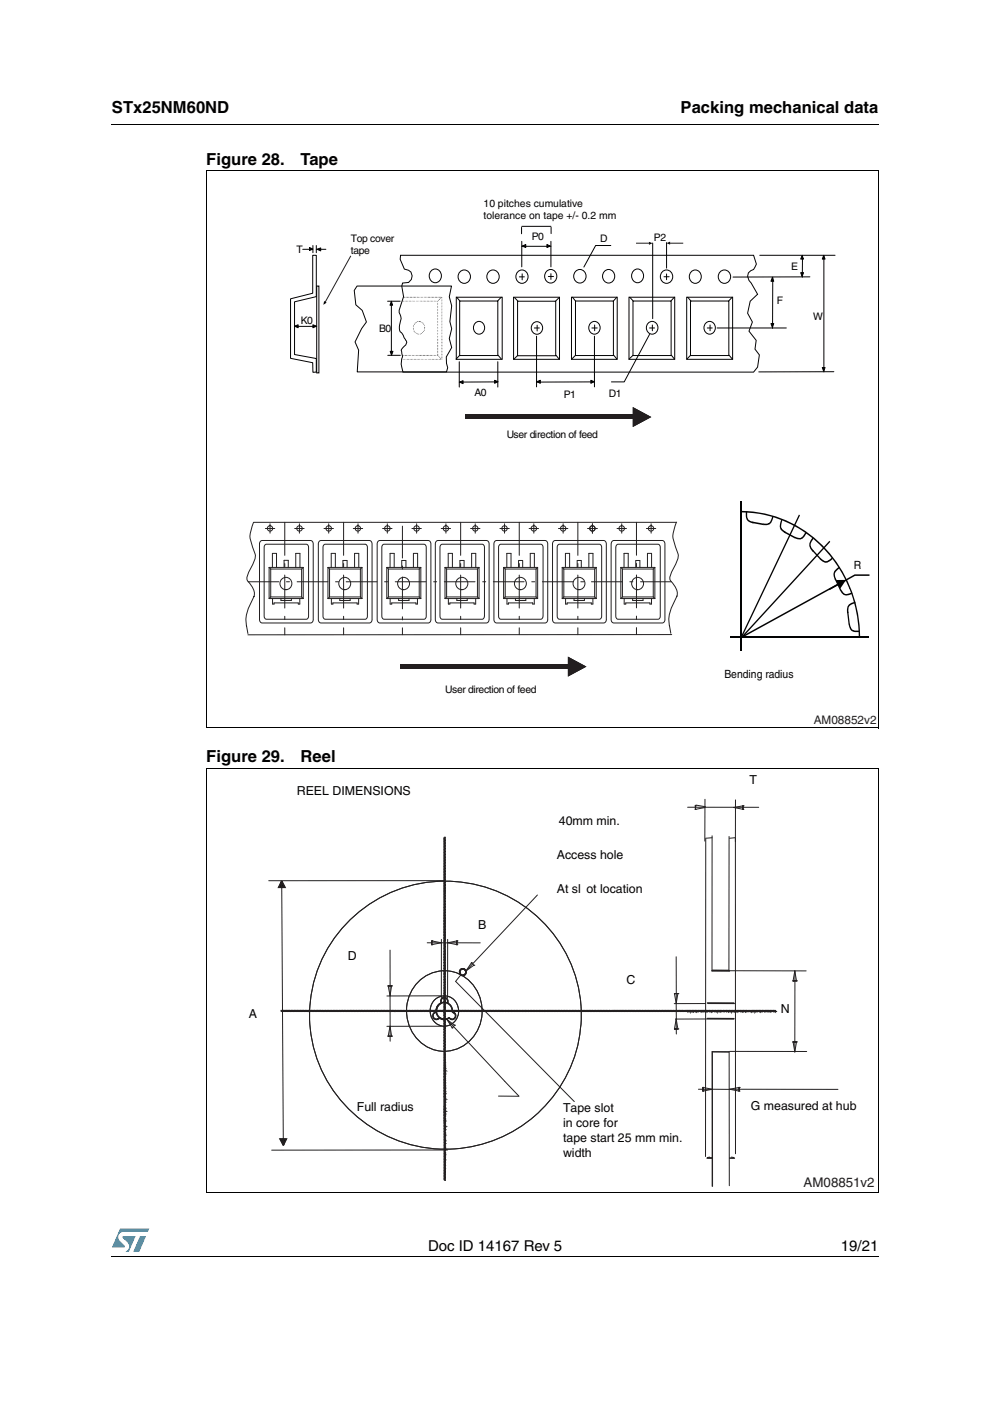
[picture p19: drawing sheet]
<svg xmlns="http://www.w3.org/2000/svg" width="210mm" height="297mm" viewBox="0 0 210 297" stroke-linecap="round" stroke-linejoin="round" font-family="sans-serif">
<defs><g id="words">
<g font-size="3.5">
<text x="23.7" y="23.9">STx25NM60ND</text>
<text x="144.3" y="23.9">Packing mechanical data</text>
<text x="43.7" y="35">Figure 28.</text>
<text x="63.7" y="35">Tape</text>
<text x="43.7" y="161.6">Figure 29.</text>
<text x="63.7" y="161.6">Reel</text>
</g>
<g font-size="3.2">
<text x="90.8" y="265.1">Doc ID 14167 Rev 5</text>
<text x="178.3" y="265.1">19/21</text>
</g>
<text font-size="2.8" fill="#231f20" x="170.4" y="251.7">AM08851v2</text>
<g font-size="2.6" fill="#020303">
<text x="158.9" y="166.2">T</text>
<text x="62.9" y="168.5">REEL DIMENSIONS</text>
<text x="118.5" y="174.9">40mm min.</text>
<text x="118.1" y="182">Access hole</text>
<text x="118.1" y="189.2">At sl ot location</text>
<text x="101.4" y="196.9">B</text>
<text x="73.7" y="203.5">D</text>
<text x="132.8" y="208.7">C</text>
<text x="52.7" y="215.9">A</text>
<text x="165.6" y="214.7">N</text>
<text x="75.6" y="235.6">Full radius</text>
<text x="119.4" y="235.8">Tape slot</text>
<text x="119.4" y="238.9">in core for</text>
<text x="159.2" y="235.4">G measured at hub</text>
<text x="119.4" y="245.2">width</text>
<text x="119.4" y="242.1">tape start 25 mm min.</text>
</g>
<text font-size="2.5" fill="#231f20" x="172.5" y="153.5">AM08852v2</text>
<g font-size="2.4" fill="#020303">
<text x="181.1" y="120.7">R</text>
<text x="153.6" y="143.8">Bending radius</text>
</g>
<g font-size="2.2" fill="#020303">
<text x="102.5" y="43.8">10 pitches cumulative</text>
<text x="102.5" y="46.5">tolerance on tape +/- 0.2 mm</text>
<text x="62.8" y="53.5">T</text>
<text x="74.4" y="51.3">Top cover</text>
<text x="74.4" y="53.9">tape</text>
<text x="112.7" y="50.9">P0</text>
<text x="127.3" y="51.3">D</text>
<text x="138.6" y="51.1">P2</text>
<text x="167.8" y="57.3">E</text>
<text x="164.7" y="64.5">F</text>
<text x="63.8" y="68.6">K0</text>
<text x="80.4" y="70.4">B0</text>
<text x="172.4" y="67.8">W</text>
<text x="100.6" y="84.1">A0</text>
<text x="119.5" y="84.4">P1</text>
<text x="129.1" y="84.1">D1</text>
<text x="107.4" y="92.9">User direction of feed</text>
<text x="94.4" y="146.9">User direction of feed</text>
</g>
</g></defs>
<g fill="#0099d8">
<path d="M29.7 262.1h1.3l-1.5 3.3h-1.2z"/>
<path d="M25.5 260.5h6.2l-.4 .7h-5.1a1.13 1.13 0 0 0-1.1 .7 1.13 1.13 0 0 0 .3 1.2l1.1 1-.1 .3-2.7 .1z"/>
<path d="M26 262.1h2.8l-1.5 3.3h-.7a1.18 1.18 0 0 0 .5-1.9l-1.1-1.1z"/>
</g>
<path d="M23.6 26.2l.1 .2zM23.6 266.3l.1 .1z" fill="#000"/>
<path d="M23.7 26.3h162.6M23.7 266.3h162.6" fill="none" stroke="#000" stroke-width=".21"/>
<path d="M43.7 36.2h142.5v118.1h-142.5z" fill="#fff"/>
<g fill="none" stroke="#020303" stroke-width=".21">
<path d="M84.9 54.1h74.9l.6 1.9-.6 1.1-.6 .3-.5 .5-.2 .7 .3 .9 1.8 2.9-1.5 1.5-.6 2.5 1 1.9-.7 1.9 1.5 2-.2 1.8 .9 1.3-.4 2.5-.8 1.1h-74.4a4.5 4.5 0 0 1 0-3.3l-.3-1.4 .4-.6a1.1 1.1 0 0 0 .3-1.9l-.4-.8a2.27 2.27 0 0 1-.5-2.9 1.79 1.79 0 0 0-.3-1.7v-.5l1-2.9-.4-2.3 .2-.6 1.2-.1 .6-.6 .2-.8-.3-.8-.5-.4-.9-.3-.9-2zM91.5 57.3a1.42 1.42 0 0 1 2 .6 1.42 1.42 0 0 1-.8 2 1.44 1.44 0 0 1-1.6-.8 1.44 1.44 0 0 1 .4-1.8zM97.7 57.5a1.34 1.34 0 0 1 1.8 .3 1.34 1.34 0 0 1-.3 1.9 1.34 1.34 0 0 1-1.8-.2 1.5 1.5 0 0 1 .3-2zM103.8 57.5a1.34 1.34 0 0 1 1.8 .3 1.34 1.34 0 0 1-.3 1.9 1.34 1.34 0 0 1-1.8-.2 1.5 1.5 0 0 1 .3-2zM109.9 57.5a1.35 1.35 0 0 1 2.1 1.2 1.35 1.35 0 0 1-2.1 1.1 1.5 1.5 0 0 1 0-2.3zM116 57.4a1.36 1.36 0 0 1 2.1 1.2 1.36 1.36 0 0 1-2.1 1.1 1.54 1.54 0 0 1 0-2.3zM122.2 57.4a1.37 1.37 0 0 1 2.1 1.2 1.37 1.37 0 0 1-2.1 1.1 1.52 1.52 0 0 1 0-2.3zM128.3 57.4a1.36 1.36 0 0 1 2 1.2 1.36 1.36 0 0 1-2 1.1 1.54 1.54 0 0 1 0-2.3zM134.4 57.3a1.41 1.41 0 0 1 2 .7 1.41 1.41 0 0 1-.8 1.9 1.44 1.44 0 0 1-1.6-.8 1.44 1.44 0 0 1 .4-1.8zM140.5 57.5a1.34 1.34 0 0 1 1.9 .3 1.34 1.34 0 0 1-.3 1.9 1.34 1.34 0 0 1-1.8-.2 1.5 1.5 0 0 1 .2-2zM146.7 57.5a1.33 1.33 0 0 1 2 1.2 1.33 1.33 0 0 1-2 1.1 1.52 1.52 0 0 1 0-2.3zM152.8 57.5a1.34 1.34 0 0 1 1.9 .3 1.34 1.34 0 0 1-.3 1.9 1.34 1.34 0 0 1-1.9-.2 1.5 1.5 0 0 1 .3-2z"/>
<path d="M75.7 60.6h20l-.4 2.3 .5 1.9-.4 3.4 .4 1.5-.5 2.1 .5 1.9-1.2 2 .1 1.3 .2 1-.2 .9h-19l.3-4.7-.7-1.7 1.4-2.8 1-1.4-.9-2.5-1.4-1.2-.3-3zM96.7 63h9.8v13.2h-9.8zM96.8 63l.7 .9M97.5 63.8h8v11.6h-8zM97.5 75.3l-.8 .8M100.9 68.4a1.31 1.31 0 0 1 1.8 .6 1.31 1.31 0 0 1-.8 1.8 1.34 1.34 0 0 1-1.5-.8 1.34 1.34 0 0 1 .5-1.6zM105.6 75.3l.7 .8M106.3 63l-.8 .9M108.9 63h9.7v13.2h-9.7zM109.1 63.1l.7 .8M109.7 63.9h8.1v11.5h-8.1zM109.7 75.4l-.8 .8"/>
<path d="M113.1 68.5a1.26 1.26 0 0 1 2 1 1.26 1.26 0 0 1-2 1.1 1.42 1.42 0 0 1 0-2.1zM113.3 69.5h1.1M113.9 68.9v1.3M117.9 75.3l.6 .8M118.5 63.1l-.8 .8M121.2 63h9.7v13.2h-9.7zM121.4 63l.7 .9M122 63.8h8.1v11.6h-8.1zM122 75.3l-.8 .8M125.3 68.4a1.27 1.27 0 0 1 1.9 1.1 1.27 1.27 0 0 1-1.9 1.1 1.46 1.46 0 0 1 0-2.2zM125.5 69.5h1.1M126.1 68.9v1.2"/>
<path d="M130.1 75.3l.7 .8M130.8 63l-.8 .9M133.4 63h9.7v13.2h-9.7zM133.5 63l.8 .9M134.2 63.8h8.1v11.6h-8.1zM134.2 75.3l-.8 .8M137.5 68.4a1.28 1.28 0 0 1 2 1.1 1.28 1.28 0 0 1-2 1.1 1.44 1.44 0 0 1 0-2.2zM137.7 69.5h1.1M138.3 68.9v1.2M142.3 75.3l.7 .8M143 63l-.8 .9M145.6 63h9.7v13.2h-9.7z"/>
<path d="M145.8 63l.7 .9M146.4 63.8h8.1v11.6h-8.1zM146.4 75.3l-.8 .8M149.8 68.4a1.27 1.27 0 0 1 1.9 1.1 1.27 1.27 0 0 1-1.9 1.1 1.46 1.46 0 0 1 0-2.2zM150 69.5h1M150.5 68.9v1.2M154.6 75.3l.6 .8M155.2 63l-.8 .9"/>
</g>
<path d="M66.3 54.1h.8v8.8l-4.7 1.1v11.2l4.7 .8v2.9h-.8v-2l-4.7-.9v-12.6l4.7-1.2z" fill-rule="evenodd" fill="#fff"/>
<path d="M66.3 54.1h.8v8.8l-4.7 1.1v11.2l4.7 .8v2.9h-.8v-2l-4.7-.9v-12.6l4.7-1.2zM161.1 54.1h16M163.8 58.7v10.9M170.2 54.1l-.1 4.7M171.7 58.7h-16.3M174.7 54.1v24.8M67.1 60.6h.5v18.5h-.5zM113.8 71.3v10.7M126 71.3v10.7M137.7 70.9l-5.4 10.1h-2.7M152 69.5h14.7M176.8 78.8l-15.9 .1" fill="none" stroke="#020303" stroke-width=".21"/>
<g fill="#020303">
<path d="M93.5 63l.1 .1z"/>
<path d="M93.3 63.2l.1 .1z"/>
<path d="M93.1 63.4h.1l-.1 .2z"/>
<path d="M92.9 63.6l.1 .2-.2-.1z"/>
<path d="M92.8 75.3h.1z"/>
<path d="M93 75.5h.1z"/>
<path d="M93.2 75.7l.1 .1z"/>
<path d="M93.4 75.9l.1 .2z"/>
<path d="M88.8 68.1l.1 .1z"/>
<path d="M88.5 68.1l.1 .2z"/>
<path d="M88.2 68.2l.1 .2z"/>
<path d="M88 68.4h.1v.2z"/>
<path d="M87.8 68.6l.1 .1-.1 .1z"/>
<path d="M87.6 69l.2 .1z"/>
<path d="M87.6 69.3l.1-.1v.2z"/>
<path d="M87.6 69.6l.1-.1v.2z"/>
<path d="M87.6 69.9l.2 .1z"/>
<path d="M87.8 70.1l.1 .2h-.2z"/>
<path d="M88 70.4v.2z"/>
<path d="M88.2 70.6l.1 .1z"/>
<path d="M88.4 70.8l.2 .1z"/>
<path d="M88.7 70.8h.2l-.1 .1z"/>
<path d="M89 70.8l.2 .1z"/>
<path d="M89.3 70.6l.1 .2z"/>
<path d="M89.6 70.4l.1 .2h-.2z"/>
<path d="M89.8 70.2l.1 .1h-.2z"/>
<path d="M89.9 69.9l.1 .2h-.1z"/>
<path d="M89.9 69.7h.2v.1z"/>
<path d="M90 69.3l.1 .1v.1z"/>
<path d="M89.9 69l.2 .1z"/>
<path d="M89.8 68.7l.1 .2z"/>
<path d="M89.6 68.5l.2 .1z"/>
<path d="M89.5 68.3v.1h-.1z"/>
<path d="M89.1 68.1l.2 .1-.1 .1z"/>
<path d="M88.8 68.1h.2v.1z"/>
<path d="M85.5 62.9v.2z"/>
<path d="M85.8 62.9v.2z"/>
<path d="M86.1 62.9v.2z"/>
<path d="M86.3 63h.2l-.2 .1z"/>
<path d="M86.7 62.9v.2z"/>
<path d="M86.9 63h.2l-.2 .1z"/>
<path d="M87.2 63h.2l-.2 .1z"/>
<path d="M87.5 63h.2l-.2 .1z"/>
<path d="M87.8 63h.2l-.2 .1z"/>
<path d="M88.1 62.9l.1 .2h-.1z"/>
<path d="M88.4 63l.1-.1v.2z"/>
<path d="M88.7 62.9l.1 .2z"/>
<path d="M89 62.9l.1 .2z"/>
<path d="M89.3 62.9v.2z"/>
<path d="M89.6 62.9v.2z"/>
<path d="M89.9 62.9v.2z"/>
<path d="M90.2 62.9v.2z"/>
<path d="M90.5 62.9v.2z"/>
<path d="M90.8 62.9v.2z"/>
<path d="M91.1 62.9v.2z"/>
<path d="M91.4 62.9v.2z"/>
<path d="M91.6 63h.2l-.2 .1z"/>
<path d="M91.9 63h.2l-.2 .1z"/>
<path d="M92.3 62.9v.2z"/>
<path d="M92.5 63h.2l-.2 .1z"/>
<path d="M92.8 63h.2l-.2 .1z"/>
<path d="M93.1 63l.1 .1z"/>
<path d="M93.4 62.9l.1 .2h-.1z"/>
<path d="M93.7 63v.2z"/>
<path d="M93.7 63.3v.2z"/>
<path d="M93.7 63.7v.1z"/>
<path d="M93.7 63.9v.2z"/>
<path d="M93.7 64.3v.2z"/>
<path d="M93.7 64.6v.2z"/>
<path d="M93.7 64.9v.2z"/>
<path d="M93.7 65.2v.2z"/>
<path d="M93.7 65.6v.1z"/>
<path d="M93.7 65.9v.1z"/>
<path d="M93.7 66.2v.2z"/>
<path d="M93.7 66.5v.2z"/>
<path d="M93.7 66.8v.2z"/>
<path d="M93.7 67.1v.2z"/>
<path d="M93.7 67.5v.1z"/>
<path d="M93.7 67.8v.1z"/>
<path d="M93.7 68.1v.2z"/>
<path d="M93.7 68.4v.2z"/>
<path d="M93.7 68.7v.2z"/>
<path d="M93.7 69.1l.1 .1z"/>
<path d="M93.7 69.4v.1z"/>
<path d="M93.7 69.7l.1 .1z"/>
<path d="M93.7 70v.2z"/>
<path d="M93.7 70.3l.1 .1z"/>
<path d="M93.7 70.6v.2z"/>
<path d="M93.6 71l.2 .1z"/>
<path d="M93.7 71.3v.1z"/>
<path d="M93.7 71.6l.1 .1z"/>
<path d="M93.7 71.9l.1 .1z"/>
<path d="M93.7 72.2l.1 .1z"/>
<path d="M93.7 72.5l.1 .2z"/>
<path d="M93.7 72.9l.1 .1z"/>
<path d="M93.7 73.2l.1 .1z"/>
<path d="M93.7 73.5l.1 .1z"/>
<path d="M93.7 73.8l.1 .1z"/>
<path d="M93.7 74.2h.1z"/>
<path d="M93.7 74.4l.1 .2z"/>
<path d="M93.7 74.8l.1 .1z"/>
<path d="M93.7 75.1l.1 .1z"/>
<path d="M93.7 75.4l.1 .1z"/>
<path d="M93.7 75.7l.1 .1z"/>
<path d="M93.7 76.1l.1 .1z"/>
<path d="M93.4 76.1l.1 .1z"/>
<path d="M93.1 76.1l.1 .1h-.1z"/>
<path d="M92.8 76.1l.1 .1z"/>
<path d="M92.5 76.1l.1 .1z"/>
<path d="M92.2 76.1l.1 .1h-.1z"/>
<path d="M91.9 76.1l.1 .1z"/>
<path d="M91.6 76.1l.1 .1z"/>
<path d="M91.3 76.1l.1 .1z"/>
<path d="M91 76.1l.1 .1z"/>
<path d="M90.7 76.1l.1 .1z"/>
<path d="M90.5 76.1v.1z"/>
<path d="M90.2 76.1v.1z"/>
<path d="M89.8 76.1l.2 .1z"/>
<path d="M89.6 76.1l.1 .1h-.2z"/>
<path d="M89.2 76.1l.2 .1z"/>
<path d="M89 76.1l.1 .1z"/>
<path d="M88.7 76.1l.1 .1z"/>
<path d="M88.4 76.1l.1 .1z"/>
<path d="M88.1 76.1l.1 .1z"/>
<path d="M87.8 76.1l.1 .1h-.1z"/>
<path d="M87.5 76.1l.1 .1z"/>
<path d="M87.2 76.1l.1 .1z"/>
<path d="M86.9 76.1l.1 .1h-.1z"/>
<path d="M86.6 76.1l.1 .1z"/>
<path d="M86.3 76.1l.1 .1z"/>
<path d="M86 76.1l.1 .1z"/>
<path d="M85.7 76.1l.1 .1z"/>
<path d="M85.4 76.1l.2 .1z"/>
<path d="M85.2 76.1v.1z"/>
<path d="M85.2 63.9h.2z"/>
<path d="M85.5 63.8l.2 .1z"/>
<path d="M85.9 63.8l.1 .1h-.2z"/>
<path d="M86.1 63.8l.2 .1z"/>
<path d="M86.4 63.8l.2 .1z"/>
<path d="M86.8 63.8v.1z"/>
<path d="M87 63.8h.1v.1z"/>
<path d="M87.3 63.8h.1v.1z"/>
<path d="M87.6 63.8l.1 .1z"/>
<path d="M87.9 63.8l.1 .1z"/>
<path d="M88.2 63.8l.1 .1z"/>
<path d="M88.5 63.8l.1 .1h-.1z"/>
<path d="M88.8 63.8l.1 .1z"/>
<path d="M89.1 63.8l.1 .1z"/>
<path d="M89.3 63.8l.2 .1z"/>
<path d="M89.6 63.8l.2 .1z"/>
<path d="M89.9 63.8l.2 .1z"/>
<path d="M90.3 63.8l.1 .1h-.2z"/>
<path d="M90.6 63.8l.1 .1h-.2z"/>
<path d="M90.8 63.8l.2 .1z"/>
<path d="M91.2 63.8l.1 .1h-.2z"/>
<path d="M91.4 63.8l.2 .1h-.2z"/>
<path d="M91.7 63.8l.1 .1z"/>
<path d="M92 63.8l.1 .1z"/>
<path d="M92.3 63.8l.1 .1z"/>
<path d="M92.6 63.8l.1 .1z"/>
<path d="M92.8 63.9v.2z"/>
<path d="M92.8 64.2v.2z"/>
<path d="M92.8 64.5v.2z"/>
<path d="M92.8 64.9v.2z"/>
<path d="M92.8 65.2v.1z"/>
<path d="M92.8 65.5v.2z"/>
<path d="M92.8 65.8v.2z"/>
<path d="M92.8 66.2v.1z"/>
<path d="M92.8 66.4v.2z"/>
<path d="M92.8 66.8v.2z"/>
<path d="M92.7 67.2h.2z"/>
<path d="M92.8 67.4v.2z"/>
<path d="M92.7 67.8h.2z"/>
<path d="M92.8 68.1v.1z"/>
<path d="M92.7 68.4l.2 .1z"/>
<path d="M92.8 68.7v.2z"/>
<path d="M92.7 69.1h.2z"/>
<path d="M92.8 69.3v.2z"/>
<path d="M92.7 69.7h.2z"/>
<path d="M92.8 70v.1z"/>
<path d="M92.7 70.3l.2 .1z"/>
<path d="M92.8 70.6v.2z"/>
<path d="M92.8 70.9v.2z"/>
<path d="M92.8 71.2v.2z"/>
<path d="M92.8 71.6v.1z"/>
<path d="M92.7 71.9h.2v.1z"/>
<path d="M92.7 72.2l.2 .1z"/>
<path d="M92.7 72.5h.2v.1z"/>
<path d="M92.7 72.9h.2z"/>
<path d="M92.7 73.2l.2-.1v.2z"/>
<path d="M92.7 73.5h.2v.1z"/>
<path d="M92.7 73.8h.2v.1z"/>
<path d="M92.7 74.2l.2-.1v.1z"/>
<path d="M92.7 74.4h.2v.1z"/>
<path d="M92.7 74.8l.2-.1v.2z"/>
<path d="M92.7 75.1l.2-.1v.2z"/>
<path d="M92.6 75.3l.2 .1z"/>
<path d="M92.3 75.3l.2 .1z"/>
<path d="M92 75.3l.2 .1z"/>
<path d="M91.7 75.3l.1 .1z"/>
<path d="M91.4 75.3l.2 .1z"/>
<path d="M91.2 75.3l.1 .1z"/>
<path d="M90.9 75.3l.1 .1h-.1z"/>
<path d="M90.6 75.3l.1 .1h-.1z"/>
<path d="M90.3 75.3l.1 .1h-.1z"/>
<path d="M90 75.3l.1 .1h-.1z"/>
<path d="M89.7 75.3l.1 .1h-.1z"/>
<path d="M89.4 75.3l.1 .1h-.1z"/>
<path d="M89.1 75.3l.1 .1h-.1z"/>
<path d="M88.8 75.3l.2 .1h-.2z"/>
<path d="M88.5 75.3l.1 .1z"/>
<path d="M88.2 75.3l.1 .1z"/>
<path d="M88 75.3v.1z"/>
<path d="M87.6 75.3l.2 .1z"/>
<path d="M87.3 75.3l.1 .1z"/>
<path d="M87 75.3l.1 .1z"/>
<path d="M86.8 75.3l.1 .1z"/>
<path d="M86.5 75.3l.1 .1z"/>
<path d="M86.2 75.3l.1 .1z"/>
<path d="M85.9 75.3l.1 .1h-.1z"/>
<path d="M85.6 75.3l.1 .1h-.1z"/>
<path d="M85.3 75.3l.1 .1h-.1z"/>
</g>
<g fill="none" stroke="#020303" stroke-width=".21">
<path d="M64.2 52.9h2.1M66.3 52.1v1.5M67.1 52.9h2M67.1 52.1v1.5M110.1 58.7h1.1M110.7 58.1v1.2M116.3 58.6h1.1M116.8 58v1.3M129.5 52.1h-3.2l-2.5 4.5M62.4 69.2h4.7M82.2 63.9h2.6M82.2 75.3h2.7"/>
<path d="M83 63.9v11.4M105.5 81h-8.1M126 81h-12.2"/>
</g>
<path d="M98.6 87.9h35.6v1h-35.6z" fill="#020303"/>
<path d="M134.2 86.3l3.9 2.1-3.9 2.1z" fill="#020303"/>
<path d="M98.6 87.9h35.6v1h-35.6z" fill="#221e1f"/>
<path d="M134.2 86.3l3.9 2.1-3.9 2.1z" fill="#221e1f"/>
<path d="M174.6 54.2l.3 .7h-.6z" fill="#020303"/>
<path d="M110.6 51.2v5.4M110.6 52.2h6.2M116.8 51.2v5.4M174.6 54.2l.3 .7h-.6zM97.4 76.7v5.4M105.5 76.7v5.4" fill="none" stroke="#020303" stroke-width=".21"/>
<path d="M170.1 54.2l.3 .7h-.6z" fill="#020303"/>
<path d="M170.1 54.2l.3 .7h-.6z" fill="none" stroke="#020303" stroke-width=".21"/>
<path d="M163.8 58.8l.3 .8h-.6z" fill="#020303"/>
<path d="M163.8 58.8l.3 .8h-.6z" fill="none" stroke="#020303" stroke-width=".21"/>
<path d="M125.3 80.6l.7 .3-.7 .4z" fill="#020303"/>
<path d="M125.3 80.6l.7 .3-.7 .4z" fill="none" stroke="#020303" stroke-width=".21"/>
<path d="M116 51.8l.7 .4-.7 .3z" fill="#020303"/>
<path d="M116 51.8l.7 .4-.7 .3z" fill="none" stroke="#020303" stroke-width=".21"/>
<path d="M104.9 80.6l.7 .3-.7 .4z" fill="#020303"/>
<path d="M104.9 80.6l.7 .3-.7 .4z" fill="none" stroke="#020303" stroke-width=".21"/>
<path d="M113.8 80.9l.8-.3v.7z" fill="#020303"/>
<path d="M113.8 80.9l.8-.3v.7z" fill="none" stroke="#020303" stroke-width=".21"/>
<path d="M110.7 52.2l.8-.4v.7z" fill="#020303"/>
<path d="M110.7 52.2l.8-.4v.7z" fill="none" stroke="#020303" stroke-width=".21"/>
<path d="M97.4 81l.8-.3v.6z" fill="#020303"/>
<path d="M97.4 81l.8-.3v.6z" fill="none" stroke="#020303" stroke-width=".21"/>
<path d="M163.5 68.6h.6l-.3 .8z" fill="#020303"/>
<path d="M163.5 68.6h.6l-.3 .8z" fill="none" stroke="#020303" stroke-width=".21"/>
<path d="M169.8 57.8h.6l-.3 .8z" fill="#020303"/>
<path d="M169.8 57.8h.6l-.3 .8z" fill="none" stroke="#020303" stroke-width=".21"/>
<path d="M174.3 77.9h.6l-.3 .8z" fill="#020303"/>
<path d="M174.3 77.9h.6l-.3 .8z" fill="none" stroke="#020303" stroke-width=".21"/>
<path d="M65.6 52.5l.7 .3-.7 .3z" fill="#020303"/>
<path d="M65.6 52.5l.7 .3-.7 .3z" fill="none" stroke="#020303" stroke-width=".21"/>
<path d="M67.2 52.9l.8-.3v.6z" fill="#020303"/>
<path d="M67.2 52.9l.8-.3v.6z" fill="none" stroke="#020303" stroke-width=".21"/>
<path d="M82.7 74.5h.6l-.3 .8z" fill="#020303"/>
<path d="M82.7 74.5h.6l-.3 .8z" fill="none" stroke="#020303" stroke-width=".21"/>
<path d="M83 63.9l.2 .8h-.5z" fill="#020303"/>
<path d="M83 63.9l.2 .8h-.5z" fill="none" stroke="#020303" stroke-width=".21"/>
<path d="M66.3 68.9l.8 .3-.8 .3z" fill="#020303"/>
<path d="M66.3 68.9l.8 .3-.8 .3z" fill="none" stroke="#020303" stroke-width=".21"/>
<path d="M62.4 69.2l.8-.3v.6z" fill="#020303"/>
<path d="M138.4 51.5v16.1M140.8 58.7h1.1M141.3 51.4v5.4M141.3 58.1v1.2M62.4 69.2l.8-.3v.6z" fill="none" stroke="#020303" stroke-width=".21"/>
<g fill="#020303">
<path d="M141.3 51.6l.8-.4v.7z"/>
<path d="M137.6 51.3l.8 .3-.8 .3z"/>
</g>
<path d="M134.9 51.6h2.9M141.9 51.6h3" fill="none" stroke="#221e1f" stroke-width=".21"/>
<path d="M110.6 48.2v1.4M110.6 48h6.2M116.8 48.2v1.3" fill="none" stroke="#020303" stroke-width=".21"/>
<g fill="none" stroke="#231f20" stroke-width=".21">
<path d="M55.2 114.8l.4-.2h10.2a.67 .67 0 0 1 .6 .7v16.1a.66 .66 0 0 1-.6 .7h-10.2a.66 .66 0 0 1-.6-.7v-16.1zM56.2 115.5l8.8-.1 .4 .3v14.9l-.2 .6-8.7 .1-.4-.3-.1-15zM67.7 114.8l.4-.2h10.2a.66 .66 0 0 1 .6 .7v16.1a.66 .66 0 0 1-.6 .7h-10.2a.66 .66 0 0 1-.6-.7v-16.1zM68.7 115.5l8.7-.1 .4 .3 .1 14.9-.2 .6-8.7 .1-.5-.3v-15zM72.7 118.8h.9M72.7 118.9v1.4M73.6 118.9v1.4M80.1 114.8l.4-.2h10.3a.66 .66 0 0 1 .6 .7v16.1a.66 .66 0 0 1-.6 .7h-10.3a.66 .66 0 0 1-.5-.7v-16.1zM81.2 115.5l8.7-.1 .4 .3 .1 14.9-.3 .6-8.7 .1-.4-.3v-15zM85.2 118.9v1.4M85.2 118.8h.9M86.1 118.9v1.4"/>
<path d="M92.5 114.8l.4-.2h10.2a.66 .66 0 0 1 .6 .7v16.1a.66 .66 0 0 1-.6 .7h-10.2a.66 .66 0 0 1-.6-.7v-16.1zM93.5 115.5l8.7-.1 .5 .3v14.9l-.2 .6-8.7 .1-.5-.3v-15zM97.5 118.9v1.4M97.5 118.8h.9M98.4 118.9v1.4M104.9 114.8l.4-.2h10.3a.66 .66 0 0 1 .5 .7v16.1a.66 .66 0 0 1-.5 .7h-10.3a.66 .66 0 0 1-.6-.7v-16.1zM105.9 115.5l8.8-.1 .4 .3v14.9l-.2 .6-8.7 .1-.4-.3-.1-15zM109.9 118.9v1.4M109.9 118.8h.9M110.8 118.9v1.4M117.3 114.8l.4-.2h10.3a.66 .66 0 0 1 .6 .7v16.1a.66 .66 0 0 1-.6 .7h-10.3a.66 .66 0 0 1-.6-.7v-16.1zM118.4 115.5l8.7-.1 .4 .3 .1 14.9-.3 .6-8.7 .1-.4-.3-.1-15z"/>
<path d="M122.4 118.8h.8M122.4 118.9v1.4M123.2 118.9v1.4M129.8 114.8l.4-.2h10.2a.66 .66 0 0 1 .6 .7v16.1a.66 .66 0 0 1-.6 .7h-10.3a.66 .66 0 0 1-.5-.7v-16.1zM130.8 115.5l8.7-.1 .4 .3 .1 14.9-.2 .6-8.8 .1-.4-.3v-14.9zM134.8 118.9v1.4M134.8 118.8h.9M135.7 118.9v1.4M143.3 110.7h-89.5a5.9 5.9 0 0 0-.1 5.8 2.69 2.69 0 0 1 0 2.9l-.4 .7a5.9 5.9 0 0 0-1 2.7l.2 .4a3.8 3.8 0 0 1 1.4 3v.2a9 9 0 0 0-1.7 6.2l.4 1.7M143.5 110.7a5.9 5.9 0 0 0-.1 5.7 2.7 2.7 0 0 1 0 2.9l-.4 .8a6 6 0 0 0-1 2.6l.2 .5a3.8 3.8 0 0 1 1.4 3l-.1 .2a8.9 8.9 0 0 0-1.6 6.2l.3 1.7M57.1 120.3l.3 .3M57.1 126.9h7.2"/>
<path d="M57.1 120.3v6.6M57.1 120.3h7.2M57.4 126.6l-.3 .3M57.4 126.6h6.6l.3 .3M57.4 120.6h6.6M57.4 120.6v6M57.8 120.3v-3h.8v3M57.8 126.9v1.2h.3v-.3h5.1v.3h.4v-1.2M59.6 126.9v.4h2.2v-.4M60.2 120.3v-1.5h.9v1.5M62.7 120.3v-3h.9v3M64 120.6v6"/>
<path d="M64.3 120.3l-.3 .3M64.3 120.3v6.6M69.5 120.3h7.2M69.5 120.3v6.6M69.5 126.9h7.2M69.5 120.3l.4 .3M69.9 126.6h6.5M69.9 120.6h6.5M69.9 120.6v6M69.9 126.6l-.4 .3M70.2 120.3v-3h.9v3M70.3 126.9v1.2h.3v-.3h5.1v.3h.3"/>
<path d="M72 126.9v.4h2.2v-.4M75.2 120.3v-3h.9v3M76 126.9v1.2M76.4 120.6v6M76.4 126.6l.3 .3M76.7 120.3l-.3 .3M76.7 120.3v6.6M82 120.3v6.6M82 120.3h7.2M82 120.3l.3 .3M82 126.9h7.2M82.3 120.6v6"/>
<path d="M82.3 120.6h6.6M82.3 126.6h6.6M82.3 126.6l-.3 .3M82.7 120.3v-3h.9v3M82.7 126.9v1.2h.4v-.3h5.1v.3h.3v-1.2M84.5 126.9v.4h2.2v-.4M87.7 120.3v-3h.8v3M88.9 120.6v6M88.9 126.6l.3 .3M89.2 120.3v6.6M89.2 120.3l-.3 .3M94.4 120.3v6.6"/>
<path d="M94.4 120.3l.3 .3M94.4 126.9h7.2M94.4 120.3h7.2M94.7 120.6h6.5M94.7 126.6l-.3 .3M94.7 120.6v6M94.7 126.6h6.5M95 120.3v-3h.9v3M95.1 126.9v1.2h.3v-.3h5.1v.3h.4v-1.2M96.9 126.9v.4h2.2v-.4M100 120.3v-3h.9v3M101.2 120.6v6"/>
<path d="M101.2 126.6l.4 .3M101.6 120.3l-.4 .3M101.6 120.3v6.6M106.8 126.9h7.2M106.8 120.3h7.2M106.8 120.3l.3 .3M106.8 120.3v6.6M107.1 120.6h6.6M107.1 120.6v6M107.1 126.6h6.6M107.1 126.6l-.3 .3M107.5 120.3v-3h.8v3"/>
<path d="M107.5 126.9v1.2h.3v-.3h5.1v.3h.4v-1.2M109.3 126.9v.4h2.2v-.4M112.4 120.3v-3h.9v3M113.7 120.6v6M113.7 126.6l.3 .3M114 120.3v6.6M114 120.3l-.3 .3M119.2 120.3h7.2M119.2 120.3v6.6M119.2 126.9h7.2M119.2 120.3l.3 .3M119.5 120.6v6"/>
<path d="M119.5 120.6h6.6M119.5 126.6l-.3 .3M119.5 126.6h6.6M119.9 120.3v-3h.9v3M119.9 126.9v1.2h.4v-.3h5.1v.3h.3v-1.2M121.7 126.9v.4h2.2v-.4M124.8 120.3v-3h.9v3M126.1 120.6v6M126.1 126.6l.3 .3M126.4 120.3v6.6M126.4 120.3l-.3 .3M131.6 120.3v6.6"/>
<path d="M131.6 120.3l.4 .3M131.6 126.9h7.2M131.6 120.3h7.2M132 120.6h6.5M132 120.6v6M132 126.6h6.5M132 126.6l-.4 .3M132.3 120.3v-3h.9v3M132.3 126.9v1.2h.4v-.3h5.1v.3h.3v-1.2M134.1 126.9v.4h2.2v-.4M137.3 120.3v-3h.8v3M138.5 120.6v6"/>
<path d="M138.5 126.6l.3 .3M138.8 120.3l-.3 .3M138.8 120.3v6.6M142.4 134.5l-89.8 .1"/>
<circle cx="57.2" cy="112" r=".57"/>
<circle cx="63.5" cy="112" r=".57"/>
<circle cx="69.7" cy="112" r=".57"/>
<circle cx="75.9" cy="112" r=".57"/>
<circle cx="82.1" cy="112" r=".57"/>
<circle cx="88.3" cy="112" r=".57"/>
<circle cx="94.5" cy="112" r=".57"/>
<circle cx="100.8" cy="112" r=".57"/>
<circle cx="107" cy="112" r=".57"/>
<circle cx="113.2" cy="112" r=".57"/>
<circle cx="119.4" cy="112" r=".57"/>
<circle cx="125.6" cy="112" r=".57"/>
<circle cx="131.8" cy="112" r=".57"/>
<circle cx="138" cy="112" r=".57"/>
<circle cx="60.6" cy="123.7" r="1.29"/>
<circle cx="73.1" cy="123.7" r="1.29"/>
<circle cx="85.6" cy="123.7" r="1.29"/>
<circle cx="97.9" cy="123.7" r="1.29"/>
<circle cx="110.3" cy="123.7" r="1.29"/>
<circle cx="122.8" cy="123.7" r="1.29"/>
<circle cx="135.2" cy="123.7" r="1.29"/>
</g>
<path d="M142.3 123.3h-89.8" fill="none" stroke="#231f20" stroke-width=".21" stroke-dasharray="6.5 1.6 .6 1.6"/>
<path d="M60.4 110.7v23.9M72.9 110.7v23.9M97.7 110.7v23.9M110.1 110.7v23.9M122.5 110.7v23.9M134.9 110.7v23.8" fill="none" stroke="#231f20" stroke-width=".21" stroke-dasharray="7 1.7 .7 1.7"/>
<g fill="none" stroke="#231f20" stroke-width=".21" stroke-dasharray="2.4 .6 .2 .6">
<path d="M57.3 111.1v1.9M58.3 112.1h-2M63.5 111.1v1.9M69.7 111.1v1.9M75.9 111.1v1.9M76.9 112.1h-2M82.1 111.1v1.9M88.3 111.1v1.9M94.5 111.1v1.9M95.5 112.1h-2M100.8 111.1v1.9M101.8 112.1h-2"/>
<path d="M107 111.1v1.9M108 112.1h-2M113.2 111.1v1.9M119.4 111.1v1.9M120.4 112.1h-2M125.6 111.1v1.9M126.6 112.1h-2M131.8 111.1v1.9M138.1 111.1v1.9M139 112.1h-2"/>
</g>
<path d="M64.5 112.1h-2M70.7 112.1h-2M83.1 112.1h-2M89.3 112.1h-2M114.2 112.1h-2M132.8 112.1h-2" fill="none" stroke="#231f20" stroke-width=".21" stroke-dasharray="2.5 .6 .2 .6"/>
<path d="M85.3 111.6v23" fill="none" stroke="#231f20" stroke-width=".21" stroke-dasharray="6.8 1.7 .7 1.7"/>
<path d="M84.9 140.8h35.6v1h-35.6z" fill="#020303"/>
<path d="M120.4 139.2l3.9 2.1-3.9 2.2z" fill="#020303"/>
<path d="M84.9 140.8h35.6v1h-35.6z" fill="#221e1f"/>
<path d="M120.4 139.2l3.9 2.1-3.9 2.2z" fill="#221e1f"/>
<path d="M157.2 108.3a25.6 25.6 0 0 1 24.2 19.7 28.9 28.9 0 0 1 1 7.1h-.3a28.6 28.6 0 0 0-2-10.3h.1l-.1 .1a26.5 26.5 0 0 0-9.1-11.7l.2-.1-.1 .1a24.4 24.4 0 0 0-8.9-4v-.2v.2l-2.4-.4-2.6-.2z" fill="#020303"/>
<path d="M157.2 106.1v31.8" fill="none" stroke="#020303" stroke-width=".29"/>
<path d="M154.7 135h29.4" fill="none" stroke="#020303" stroke-width=".32"/>
<g fill="#020303">
<path d="M169.4 109.1l.2 .2-12.3 25.8-.2-.1z"/>
<path d="M175.9 114.6l.1 .3-18.6 20.3-.1-.3z"/>
<path d="M157.3 134.9l20.4-11.2 .1 .3-20.4 11.2z"/>
<path d="M175.7 124.8l5.5-3h3.2v.3h-3.2v-.2l.1 .2-5.4 3z"/>
<path d="M158.1 108.5h.3l.2 1.5h-.2l.1-.1 .3 .4-.1 .1 .1-.1 1 .4-.1 .3-.4-.1a1.44 1.44 0 0 1-1.2-1.5z"/>
<path d="M161.8 111l1.1-.1v.2v-.1l.1-.1 .1 .2-.1-.2 .5-.7 .1 .1h-.1l.3-.9 .2 .1-.1 .4a1.57 1.57 0 0 1-2.1 1.4z"/>
<path d="M159.5 110.6l2.5 .4-.1 .3-2.5-.4z"/>
<path d="M165.6 110.2l.3 .1-.2 1.6h-.2h.1l.1 .2h-.1l.1-.1 .6 .6-.1 .1 .1-.1 .3 .2-.1 .3a1.8 1.8 0 0 1-1.1-1.1v-.8z"/>
<path d="M168.5 113.8l.7 .2v.2v-.2l.5 .1v.1l-.1-.1 .3-.1 .1 .1-.1-.1 .9-1.2 .2 .2a1.66 1.66 0 0 1-2.6 1.1z"/>
<path d="M166.4 112.7l2.2 1.1-.1 .3-2.2-1.2z"/>
<path d="M172.3 113.9l.2 .3-.5 .9-.2-.1h.2l-.1 .9h-.1l.1-.2 .6 1.1-.2 .2a1.96 1.96 0 0 1 0-3.1z"/>
<path d="M174 118.3l.6 .5-.1 .1 .1-.1 .4 .2v.1v-.1h.1v.2v-.2h.2v.1l-.1-.1 .5-.3 .1 .2-.1-.1 .7-.6 .2 .3a1.62 1.62 0 0 1-2.8 .1z"/>
<path d="M172.3 116.5l1.8 1.9-.2 .3-1.8-2z"/>
<path d="M177 120.9l.9-.7 .2 .2-1 1-.1-.1h.1l-.1 .2h-.1h.1l.3 1.4-.2 .1-.4-1.2z"/>
<path d="M178.3 124.9l.7 .9-.1 .1v-.1l.5 .2-.1 .1v-.2h.5v.1v-.1l.8-.3 .1 .3a1.67 1.67 0 0 1-2.6-.8z"/>
<path d="M177 122.8l.2-.2 1.1 2.4-.2 .2z"/>
<path d="M180 128.2l1.3-.6 .1 .3-1.2 .5v-.2l.1 .1-.3 .4-.2-.1h.2l-.1 1.4h-.3a2.28 2.28 0 0 1 .4-1.8z"/>
<path d="M179.9 132.3l.3-.1 .2 .8h-.1l.1-.1 .5 .7-.1 .1v-.1h.2l-.1 .2v-.2l1.3 .1v.3a1.68 1.68 0 0 1-2.3-1.7z"/>
<path d="M179.6 129.7h.3l.3 2.6-.3 .1z"/>
</g>
<path d="M177.3 123l2.1-.1-1.3 1.9z" fill="#020303"/>
<path d="M74.4 54.2l-5.5 9.9" fill="none" stroke="#231f20" stroke-width=".21"/>
<path d="M68.8 64l.2 .1-.2 .2z" fill="#231f20"/>
<path d="M68.7 63.8l.6 .4-.7 .4z" fill="#020303"/>
<path d="M43.8 36.2h142.4M43.8 36.2v118.1M186.2 36.2v118.2M43.7 154.3h142.5" fill="none" stroke="#000" stroke-width=".21"/>
<path d="M43.7 162.8h142.5v90h-142.5z" fill="#fff"/>
<path d="M89 207.8a7.9 7.9 0 0 1 13.1 4.8 8.2 8.2 0 0 1-10.1 10 8.8 8.8 0 0 1-3-14.8zM92.4 211.8a3.1 3.1 0 0 1 4 .4 3.1 3.1 0 0 1 .3 4 3 3 0 0 1-3.6 1.1 3 3 0 0 1-1.9-3.2l.2-1 .4-.8z" fill="none" stroke="#231f20" stroke-width=".21"/>
<path d="M61.1 214.3l.1 .1zM60.9 214.3v.1zM60.7 214.3v.1zM60.5 214.3v.1zM60.3 214.3v.1zM60.1 214.3h.1zM59.9 214.3v.1zM59.7 214.3v.1z" fill-rule="evenodd" fill="#020303"/>
<path d="M59.7 214.3v.1zM59.9 214.3v.1zM60.1 214.3h.1zM60.3 214.3v.1zM60.5 214.3v.1zM60.7 214.3v.1zM60.9 214.3v.1zM61.1 214.3l.1 .1z" fill="none" stroke="#231f20" stroke-width=".35"/>
<path d="M62.7 214.3l.1 .1zM62.5 214.3v.1zM62.2 214.3l.1 .1zM62.1 214.3v.1zM61.9 214.3h.1zM61.6 214.3l.1 .1zM61.5 214.3l.1 .1zM61.3 214.3h.1z" fill-rule="evenodd" fill="#020303"/>
<path d="M61.3 214.3h.1zM61.5 214.3l.1 .1zM61.6 214.3l.1 .1zM61.9 214.3h.1zM62.1 214.3v.1zM62.2 214.3l.1 .1zM62.5 214.3v.1zM62.7 214.3l.1 .1z" fill="none" stroke="#231f20" stroke-width=".35"/>
<path d="M64.3 214.3l.1 .1zM64.1 214.3v.1zM63.9 214.3v.1zM63.7 214.3v.1zM63.4 214.3l.1 .1zM63.3 214.3l.1 .1zM63.1 214.3h.1zM62.9 214.3l.1 .1z" fill-rule="evenodd" fill="#020303"/>
<path d="M62.9 214.3l.1 .1zM63.1 214.3h.1zM63.3 214.3l.1 .1zM63.4 214.3l.1 .1zM63.7 214.3v.1zM63.9 214.3v.1zM64.1 214.3v.1zM64.3 214.3l.1 .1z" fill="none" stroke="#231f20" stroke-width=".35"/>
<path d="M65.9 214.3l.1 .1zM65.7 214.3v.1zM65.5 214.3l.1 .1zM65.2 214.3l.1 .1zM65.1 214.3v.1zM64.9 214.3l.1 .1zM64.7 214.3l.1 .1zM64.5 214.3l.1 .1z" fill-rule="evenodd" fill="#020303"/>
<path d="M64.5 214.3l.1 .1zM64.7 214.3l.1 .1zM64.9 214.3l.1 .1zM65.1 214.3v.1zM65.2 214.3l.1 .1zM65.5 214.3l.1 .1zM65.7 214.3l.1 .1zM65.9 214.3l.1 .1z" fill="none" stroke="#231f20" stroke-width=".35"/>
<path d="M67.5 214.3v.1zM67.3 214.3l.1 .1zM67 214.3l.1 .1zM66.9 214.3v.1zM66.7 214.3l.1 .1zM66.5 214.3v.1zM66.3 214.3l.1 .1zM66.1 214.3l.1 .1z" fill-rule="evenodd" fill="#020303"/>
<path d="M66.1 214.3l.1 .1zM66.3 214.3l.1 .1zM66.5 214.3v.1zM66.7 214.3l.1 .1zM66.9 214.3v.1zM67 214.3l.1 .1zM67.3 214.3l.1 .1zM67.5 214.3v.1z" fill="none" stroke="#231f20" stroke-width=".35"/>
<path d="M69.1 214.3v.1zM68.9 214.3h.1zM68.7 214.3l.1 .1zM68.5 214.3l.1 .1zM68.3 214.3h.1zM68.1 214.3l.1 .1zM67.9 214.3l.1 .1zM67.7 214.3v.1z" fill-rule="evenodd" fill="#020303"/>
<path d="M67.7 214.3v.1zM67.9 214.3l.1 .1zM68.1 214.3l.1 .1zM68.3 214.3h.1zM68.5 214.3l.1 .1zM68.7 214.3l.1 .1zM68.9 214.3h.1zM69.1 214.3v.1z" fill="none" stroke="#231f20" stroke-width=".35"/>
<path d="M70.6 214.3h.2zM70.5 214.3v.1zM70.3 214.3l.1 .1zM70 214.3h.2zM69.9 214.3l.1 .1zM69.7 214.3l.1 .1zM69.5 214.3l.1 .1zM69.3 214.3l.1 .1z" fill-rule="evenodd" fill="#020303"/>
<path d="M69.3 214.3l.1 .1zM69.5 214.3l.1 .1zM69.7 214.3l.1 .1zM69.9 214.3l.1 .1zM70 214.3h.2zM70.3 214.3l.1 .1zM70.5 214.3v.1zM70.6 214.3h.2z" fill="none" stroke="#231f20" stroke-width=".35"/>
<path d="M72.5 214.3h.1zM72.3 214.3l.1 .1zM72.1 214.3v.1zM71.8 214.3h.2zM71.7 214.3l.1 .1zM71.5 214.3l.1 .1zM71.3 214.3l.1 .1zM71.1 214.3l.1 .1zM70.9 214.3l.1 .1z" fill-rule="evenodd" fill="#020303"/>
<path d="M70.9 214.3l.1 .1zM71.1 214.3l.1 .1zM71.3 214.3l.1 .1zM71.5 214.3l.1 .1zM71.7 214.3l.1 .1zM71.8 214.3h.2zM72.1 214.3v.1zM72.3 214.3l.1 .1zM72.5 214.3h.1z" fill="none" stroke="#231f20" stroke-width=".35"/>
<path d="M74.1 214.3l.1 .1zM73.9 214.3v.1zM73.6 214.3h.2zM73.5 214.3v.1zM73.3 214.3l.1 .1zM73.1 214.3l.1 .1zM72.9 214.3l.1 .1zM72.7 214.3v.1z" fill-rule="evenodd" fill="#020303"/>
<path d="M72.7 214.3v.1zM72.9 214.3l.1 .1zM73.1 214.3l.1 .1zM73.3 214.3l.1 .1zM73.5 214.3v.1zM73.6 214.3h.2zM73.9 214.3v.1zM74.1 214.3l.1 .1z" fill="none" stroke="#231f20" stroke-width=".35"/>
<path d="M75.7 214.3v.1zM75.4 214.3h.2zM75.3 214.3v.1zM75.1 214.3l.1 .1zM74.9 214.3l.1 .1zM74.7 214.3l.1 .1zM74.5 214.3v.1zM74.3 214.3l.1 .1z" fill-rule="evenodd" fill="#020303"/>
<path d="M74.3 214.3l.1 .1zM74.5 214.3v.1zM74.7 214.3l.1 .1zM74.9 214.3l.1 .1zM75.1 214.3l.1 .1zM75.3 214.3v.1zM75.4 214.3h.2zM75.7 214.3v.1z" fill="none" stroke="#231f20" stroke-width=".35"/>
<path d="M77.3 214.3h.1zM77.1 214.3l.1 .1zM76.9 214.3l.1 .1zM76.7 214.3h.1zM76.5 214.3l.1 .1zM76.3 214.3l.1 .1zM76.1 214.3v.1zM75.9 214.3l.1 .1z" fill-rule="evenodd" fill="#020303"/>
<path d="M75.9 214.3l.1 .1zM76.1 214.3v.1zM76.3 214.3l.1 .1zM76.5 214.3l.1 .1zM76.7 214.3h.1zM76.9 214.3l.1 .1zM77.1 214.3l.1 .1zM77.3 214.3h.1z" fill="none" stroke="#231f20" stroke-width=".35"/>
<path d="M78.9 214.3v.1zM78.7 214.3l.1 .1zM78.5 214.3h.1zM78.3 214.3l.1 .1zM78.1 214.3l.1 .1zM77.9 214.3l.1 .1zM77.7 214.3l.1 .1zM77.5 214.3v.1z" fill-rule="evenodd" fill="#020303"/>
<path d="M77.5 214.3v.1zM77.7 214.3l.1 .1zM77.9 214.3l.1 .1zM78.1 214.3l.1 .1zM78.3 214.3l.1 .1zM78.5 214.3h.1zM78.7 214.3l.1 .1zM78.9 214.3v.1z" fill="none" stroke="#231f20" stroke-width=".35"/>
<path d="M80.5 214.3v.1zM80.3 214.3l.1 .1zM80.1 214.3l.1 .1zM79.9 214.3l.1 .1zM79.7 214.3l.1 .1zM79.3 214.3l.1 .1zM79.1 214.3v.1z" fill-rule="evenodd" fill="#020303"/>
<path d="M79.1 214.3v.1zM79.3 214.3l.1 .1zM79.5 214.3l.1 .1zM79.7 214.3l.1 .1zM79.9 214.3l.1 .1zM80.1 214.3l.1 .1zM80.3 214.3l.1 .1zM80.5 214.3v.1z" fill="none" stroke="#231f20" stroke-width=".35"/>
<path d="M82.1 214.3l.1 .1zM81.9 214.3l.1 .1zM81.7 214.3l.1 .1zM81.5 214.3l.1 .1zM81.3 214.3l.1 .1zM81.1 214.3v.1zM80.9 214.3l.1 .1zM80.7 214.3l.1 .1z" fill-rule="evenodd" fill="#020303"/>
<path d="M80.7 214.3l.1 .1zM80.9 214.3l.1 .1zM81.1 214.3v.1zM81.3 214.3l.1 .1zM81.5 214.3l.1 .1zM81.7 214.3l.1 .1zM81.9 214.3l.1 .1zM82.1 214.3l.1 .1z" fill="none" stroke="#231f20" stroke-width=".35"/>
<path d="M83.7 214.3v.1zM83.5 214.3l.1 .1zM83.3 214.3l.1 .1zM83.1 214.3l.1 .1zM82.9 214.3v.1zM82.7 214.3l.1 .1zM82.5 214.3l.1 .1zM82.3 214.3v.1z" fill-rule="evenodd" fill="#020303"/>
<path d="M82.3 214.3v.1zM82.5 214.3l.1 .1zM82.7 214.3l.1 .1zM82.9 214.3v.1zM83.1 214.3l.1 .1zM83.3 214.3l.1 .1zM83.5 214.3l.1 .1zM83.7 214.3v.1z" fill="none" stroke="#231f20" stroke-width=".35"/>
<path d="M85.5 214.3h.1zM85.3 214.3l.1 .1zM85.1 214.3l.1 .1zM84.9 214.3l.1 .1zM84.7 214.3l.1 .1zM84.5 214.3l.1 .1zM84.3 214.3h.1zM84.1 214.3v.1zM83.9 214.3l.1 .1z" fill-rule="evenodd" fill="#020303"/>
<path d="M83.9 214.3l.1 .1zM84.1 214.3v.1zM84.3 214.3h.1zM84.5 214.3l.1 .1zM84.7 214.3l.1 .1zM84.9 214.3l.1 .1zM85.1 214.3l.1 .1zM85.3 214.3l.1 .1zM85.5 214.3h.1z" fill="none" stroke="#231f20" stroke-width=".35"/>
<path d="M87.1 214.3l.1 .1zM86.9 214.3l.1 .1zM86.7 214.3l.1 .1zM86.5 214.3l.1 .1zM86.3 214.3l.1 .1zM86.1 214.3h.1zM85.9 214.3l.1 .1zM85.7 214.3l.1 .1z" fill-rule="evenodd" fill="#020303"/>
<path d="M85.7 214.3l.1 .1zM85.9 214.3l.1 .1zM86.1 214.3h.1zM86.3 214.3l.1 .1zM86.5 214.3l.1 .1zM86.7 214.3l.1 .1zM86.9 214.3l.1 .1zM87.1 214.3l.1 .1z" fill="none" stroke="#231f20" stroke-width=".35"/>
<path d="M88.7 214.3l.1 .1zM88.5 214.3l.1 .1zM88.3 214.3l.1 .1zM88.1 214.3l.1 .1zM87.9 214.3h.1zM87.7 214.3v.1zM87.5 214.3v.1zM87.3 214.3h.1z" fill-rule="evenodd" fill="#020303"/>
<path d="M87.3 214.3h.1zM87.5 214.3v.1zM87.7 214.3l.1 .1zM87.9 214.3h.1zM88.1 214.3l.1 .1zM88.3 214.3l.1 .1zM88.5 214.3l.1 .1zM88.7 214.3l.1 .1z" fill="none" stroke="#231f20" stroke-width=".35"/>
<path d="M90.3 214.3l.1 .1zM90.1 214.3l.1 .1zM89.9 214.3l.1 .1zM89.7 214.3l.1 .1zM89.5 214.3l.1 .1zM89.3 214.3v.1zM89.1 214.3h.1zM88.9 214.3l.1 .1z" fill-rule="evenodd" fill="#020303"/>
<path d="M88.9 214.3l.1 .1zM89.1 214.3h.1zM89.3 214.3v.1zM89.5 214.3l.1 .1zM89.7 214.3l.1 .1zM89.9 214.3l.1 .1zM90.1 214.3l.1 .1zM90.3 214.3l.1 .1z" fill="none" stroke="#231f20" stroke-width=".35"/>
<path d="M91.9 214.3l.1 .1zM91.7 214.3l.1 .1zM91.5 214.3l.1 .1zM91.3 214.3l.1 .1zM91.1 214.3l.1 .1zM90.9 214.3h.1zM90.7 214.3v.1zM90.5 214.3l.1 .1z" fill-rule="evenodd" fill="#020303"/>
<path d="M90.5 214.3l.1 .1zM90.7 214.3v.1zM90.9 214.3h.1zM91.1 214.3l.1 .1zM91.3 214.3l.1 .1zM91.5 214.3l.1 .1zM91.7 214.3l.1 .1zM91.9 214.3l.1 .1z" fill="none" stroke="#231f20" stroke-width=".35"/>
<path d="M93.5 214.3l.1 .1zM93.3 214.3l.1 .1zM93.1 214.3l.1 .1zM92.9 214.3l.1 .1zM92.7 214.3h.1zM92.5 214.3v.1zM92.3 214.3l.1 .1zM92.1 214.3h.1z" fill-rule="evenodd" fill="#020303"/>
<path d="M92.1 214.3h.1zM92.3 214.3l.1 .1zM92.5 214.3v.1zM92.7 214.3h.1zM92.9 214.3l.1 .1zM93.1 214.3l.1 .1zM93.3 214.3l.1 .1zM93.5 214.3l.1 .1z" fill="none" stroke="#231f20" stroke-width=".35"/>
<path d="M95.1 214.3l.1 .1zM94.9 214.3l.1 .1zM94.7 214.3l.1 .1zM94.5 214.3v.1zM94.3 214.3l.1 .1zM94.1 214.3l.1 .1zM93.9 214.3h.1zM93.7 214.3l.1 .1z" fill-rule="evenodd" fill="#020303"/>
<path d="M93.7 214.3l.1 .1zM93.9 214.3h.1zM94.1 214.3l.1 .1zM94.3 214.3l.1 .1zM94.5 214.3v.1zM94.7 214.3l.1 .1zM94.9 214.3l.1 .1zM95.1 214.3l.1 .1z" fill="none" stroke="#231f20" stroke-width=".35"/>
<path d="M96.7 214.3l.1 .1zM96.5 214.3l.1 .1zM96.3 214.3l.1 .1zM96.1 214.3v.1zM95.9 214.3l.1 .1zM95.7 214.3h.1zM95.5 214.3l.1 .1zM95.3 214.3l.1 .1z" fill-rule="evenodd" fill="#020303"/>
<path d="M95.3 214.3l.1 .1zM95.5 214.3l.1 .1zM95.7 214.3h.1zM95.9 214.3l.1 .1zM96.1 214.3l.1 .1zM96.3 214.3l.1 .1zM96.5 214.3l.1 .1zM96.7 214.3l.1 .1z" fill="none" stroke="#231f20" stroke-width=".35"/>
<path d="M98.5 214.3l.1 .1zM98.3 214.3l.1 .1zM98.1 214.3l.1 .1zM97.9 214.3l.1 .1zM97.7 214.3v.1zM97.5 214.3l.1 .1zM97.3 214.3l.1 .1zM97.1 214.3l.1 .1zM96.9 214.3l.1 .1z" fill-rule="evenodd" fill="#020303"/>
<path d="M96.9 214.3l.1 .1zM97.1 214.3l.1 .1zM97.3 214.3l.1 .1zM97.5 214.3l.1 .1zM97.7 214.3v.1zM97.9 214.3l.1 .1zM98.1 214.3l.1 .1zM98.3 214.3l.1 .1zM98.5 214.3l.1 .1z" fill="none" stroke="#231f20" stroke-width=".35"/>
<path d="M100.1 214.3l.1 .1zM99.9 214.3l.1 .1zM99.7 214.3l.1 .1zM99.5 214.3l.1 .1zM99.3 214.3l.1 .1zM99.1 214.3v.1zM98.9 214.3l.1 .1zM98.7 214.3l.1 .1z" fill-rule="evenodd" fill="#020303"/>
<path d="M98.7 214.3l.1 .1zM98.9 214.3l.1 .1zM99.1 214.3v.1zM99.3 214.3l.1 .1zM99.5 214.3l.1 .1zM99.7 214.3l.1 .1zM99.9 214.3l.1 .1zM100.1 214.3l.1 .1z" fill="none" stroke="#231f20" stroke-width=".35"/>
<path d="M101.7 214.3l.1 .1zM101.5 214.3h.1zM101.3 214.3l.1 .1zM101.1 214.3l.1 .1zM100.9 214.3h.1zM100.7 214.3l.1 .1zM100.5 214.3l.1 .1zM100.3 214.3l.1 .1z" fill-rule="evenodd" fill="#020303"/>
<path d="M100.3 214.3l.1 .1zM100.5 214.3l.1 .1zM100.7 214.3l.1 .1zM100.9 214.3h.1zM101.1 214.3l.1 .1zM101.3 214.3l.1 .1zM101.5 214.3h.1zM101.7 214.3l.1 .1z" fill="none" stroke="#231f20" stroke-width=".35"/>
<path d="M103.3 214.3h.1zM103.1 214.3l.1 .1zM102.9 214.3l.1 .1zM102.7 214.3h.1zM102.5 214.3l.1 .1zM102.3 214.3l.1 .1zM102.1 214.3l.1 .1zM101.9 214.3l.1 .1z" fill-rule="evenodd" fill="#020303"/>
<path d="M101.9 214.3l.1 .1zM102.1 214.3l.1 .1zM102.3 214.3l.1 .1zM102.5 214.3l.1 .1zM102.7 214.3h.1zM102.9 214.3l.1 .1zM103.1 214.3l.1 .1zM103.3 214.3h.1z" fill="none" stroke="#231f20" stroke-width=".35"/>
<path d="M104.9 214.3l.1 .1zM104.7 214.3l.1 .1zM104.5 214.3h.1zM104.3 214.3l.1 .1zM104.1 214.3l.1 .1zM103.9 214.3l.1 .1zM103.7 214.3l.1 .1zM103.5 214.3l.1 .1z" fill-rule="evenodd" fill="#020303"/>
<path d="M103.5 214.3l.1 .1zM103.7 214.3l.1 .1zM103.9 214.3l.1 .1zM104.1 214.3l.1 .1zM104.3 214.3l.1 .1zM104.5 214.3h.1zM104.7 214.3l.1 .1zM104.9 214.3l.1 .1z" fill="none" stroke="#231f20" stroke-width=".35"/>
<path d="M106.5 214.3l.1 .1zM106.3 214.3h.1zM106.1 214.3v.1zM105.9 214.3l.1 .1zM105.7 214.3l.1 .1zM105.5 214.3l.1 .1zM105.3 214.3l.1 .1zM105.1 214.3l.1 .1z" fill-rule="evenodd" fill="#020303"/>
<path d="M105.1 214.3l.1 .1zM105.3 214.3l.1 .1zM105.5 214.3l.1 .1zM105.7 214.3l.1 .1zM105.9 214.3l.1 .1zM106.1 214.3v.1zM106.3 214.3h.1zM106.5 214.3l.1 .1z" fill="none" stroke="#231f20" stroke-width=".35"/>
<path d="M107.9 214.3l.1 .1zM107.7 214.3l.1 .1zM107.5 214.3h.1zM107.3 214.3l.1 .1zM107.1 214.3l.1 .1zM106.9 214.3h.1zM106.7 214.3l.1 .1z" fill-rule="evenodd" fill="#020303"/>
<path d="M106.7 214.3l.1 .1zM106.9 214.3h.1zM107.1 214.3l.1 .1zM107.3 214.3l.1 .1zM107.5 214.3h.1zM107.7 214.3l.1 .1zM107.9 214.3l.1 .1zM108.1 214.3h.1" fill="none" stroke="#231f20" stroke-width=".35"/>
<path d="M109.7 214.3l.1 .1zM109.5 214.3l.1 .1zM109.1 214.3l.1 .1zM108.9 214.3l.1 .1zM108.5 214.3l.1 .1zM108.3 214.3l.1 .1z" fill-rule="evenodd" fill="#020303"/>
<path d="M108.3 214.3l.1 .1zM108.5 214.3l.1 .1zM108.7 214.3h.1M108.9 214.3l.1 .1zM109.1 214.3l.1 .1zM109.3 214.3h.1M109.5 214.3l.1 .1zM109.7 214.3l.1 .1z" fill="none" stroke="#231f20" stroke-width=".35"/>
<path d="M111.5 214.3l.1 .1zM111.3 214.3l.1 .1zM110.9 214.3l.1 .1zM110.7 214.3l.1 .1zM110.3 214.3l.1 .1zM110.1 214.3l.1 .1z" fill-rule="evenodd" fill="#020303"/>
<path d="M109.9 214.3h.1M110.1 214.3l.1 .1zM110.3 214.3l.1 .1zM110.5 214.3h.1M110.7 214.3l.1 .1zM110.9 214.3l.1 .1zM111.1 214.3h.1M111.3 214.3l.1 .1zM111.5 214.3l.1 .1z" fill="none" stroke="#231f20" stroke-width=".35"/>
<path d="M113.1 214.3l.1 .1zM112.9 214.3l.1 .1zM112.7 214.3l.1 .1zM112.5 214.3l.1 .1zM112.3 214.3l.1 .1zM112.1 214.3l.1 .1zM111.9 214.3l.1 .1z" fill-rule="evenodd" fill="#020303"/>
<path d="M111.7 214.3h.1M111.9 214.3l.1 .1zM112.1 214.3l.1 .1zM112.3 214.3l.1 .1zM112.5 214.3l.1 .1zM112.7 214.3l.1 .1zM112.9 214.3l.1 .1zM113.1 214.3l.1 .1z" fill="none" stroke="#231f20" stroke-width=".35"/>
<path d="M114.7 214.3l.1 .1zM114.5 214.3v.1zM114.3 214.3l.1 .1zM113.9 214.3l.1 .1zM113.7 214.3l.1 .1zM113.5 214.3l.1 .1zM113.3 214.3l.1 .1z" fill-rule="evenodd" fill="#020303"/>
<path d="M113.3 214.3l.1 .1zM113.5 214.3l.1 .1zM113.7 214.3l.1 .1zM113.9 214.3l.1 .1zM114.1 214.3l.1 .1zM114.3 214.3l.1 .1zM114.5 214.3v.1zM114.7 214.3l.1 .1z" fill="none" stroke="#231f20" stroke-width=".35"/>
<path d="M116.3 214.3h.1zM116.1 214.3l.1 .1zM115.9 214.3l.1 .1zM115.7 214.3h.1zM115.5 214.3l.1 .1zM115.3 214.3l.1 .1zM115.1 214.3l.1 .1zM114.9 214.3l.1 .1z" fill-rule="evenodd" fill="#020303"/>
<path d="M114.9 214.3l.1 .1zM115.1 214.3l.1 .1zM115.3 214.3l.1 .1zM115.5 214.3l.1 .1zM115.7 214.3h.1zM115.9 214.3l.1 .1zM116.1 214.3l.1 .1zM116.3 214.3h.1z" fill="none" stroke="#231f20" stroke-width=".35"/>
<path d="M117.9 214.3l.1 .1zM117.7 214.3l.1 .1zM117.5 214.3l.1 .1zM117.3 214.3l.1 .1zM117.1 214.3l.1 .1zM116.9 214.3h.1zM116.7 214.3l.1 .1zM116.5 214.3l.1 .1z" fill-rule="evenodd" fill="#020303"/>
<path d="M116.5 214.3l.1 .1zM116.7 214.3l.1 .1zM116.9 214.3h.1zM117.1 214.3l.1 .1zM117.3 214.3l.1 .1zM117.5 214.3l.1 .1zM117.7 214.3l.1 .1zM117.9 214.3l.1 .1z" fill="none" stroke="#231f20" stroke-width=".35"/>
<path d="M119.5 214.3l.1 .1zM119.3 214.3l.1 .1zM119.1 214.3l.1 .1zM118.9 214.3l.1 .1zM118.7 214.3l.1 .1zM118.5 214.3l.1 .1zM118.3 214.3l.1 .1zM118.1 214.3h.1z" fill-rule="evenodd" fill="#020303"/>
<path d="M118.1 214.3h.1zM118.3 214.3l.1 .1zM118.5 214.3l.1 .1zM118.7 214.3l.1 .1zM118.9 214.3l.1 .1zM119.1 214.3l.1 .1zM119.3 214.3l.1 .1zM119.5 214.3l.1 .1z" fill="none" stroke="#231f20" stroke-width=".35"/>
<path d="M121.1 214.3l.1 .1zM120.9 214.3l.1 .1zM120.7 214.3l.1 .1zM120.5 214.3l.1 .1zM120.3 214.3l.1 .1zM120.1 214.3l.1 .1zM119.9 214.3h.1zM119.7 214.3l.1 .1z" fill-rule="evenodd" fill="#020303"/>
<path d="M119.7 214.3l.1 .1zM119.9 214.3h.1zM120.1 214.3l.1 .1zM120.3 214.3l.1 .1zM120.5 214.3l.1 .1zM120.7 214.3l.1 .1zM120.9 214.3l.1 .1zM121.1 214.3l.1 .1z" fill="none" stroke="#231f20" stroke-width=".35"/>
<path d="M122.7 214.3l.1 .1zM122.5 214.3l.1 .1zM122.3 214.3l.1 .1zM122.1 214.3l.1 .1zM121.9 214.3l.1 .1zM121.7 214.3h.1zM121.5 214.3l.1 .1zM121.3 214.3l.1 .1z" fill-rule="evenodd" fill="#020303"/>
<path d="M121.3 214.3l.1 .1zM121.5 214.3l.1 .1zM121.7 214.3h.1zM121.9 214.3l.1 .1zM122.1 214.3l.1 .1zM122.3 214.3l.1 .1zM122.5 214.3l.1 .1zM122.7 214.3l.1 .1z" fill="none" stroke="#231f20" stroke-width=".35"/>
<path d="M124.5 214.3l.1 .1zM124.3 214.3l.1 .1zM124.1 214.3l.1 .1zM123.9 214.3l.1 .1zM123.7 214.3l.1 .1zM123.5 214.3l.1 .1zM123.3 214.3l.1 .1zM123.1 214.3l.1 .1z" fill-rule="evenodd" fill="#020303"/>
<path d="M122.9 214.3h.1M123.1 214.3l.1 .1zM123.3 214.3l.1 .1zM123.5 214.3l.1 .1zM123.7 214.3l.1 .1zM123.9 214.3l.1 .1zM124.1 214.3l.1 .1zM124.3 214.3l.1 .1zM124.5 214.3l.1 .1z" fill="none" stroke="#231f20" stroke-width=".35"/>
<path d="M126.1 214.3l.1 .1zM125.9 214.3l.1 .1zM125.7 214.3l.1 .1zM125.5 214.3l.1 .1zM125.3 214.3l.1 .1zM125.1 214.3l.1 .1zM124.9 214.3l.1 .1zM124.7 214.3l.1 .1z" fill-rule="evenodd" fill="#020303"/>
<path d="M124.7 214.3l.1 .1zM124.9 214.3l.1 .1zM125.1 214.3l.1 .1zM125.3 214.3l.1 .1zM125.5 214.3l.1 .1zM125.7 214.3l.1 .1zM125.9 214.3l.1 .1zM126.1 214.3l.1 .1z" fill="none" stroke="#231f20" stroke-width=".35"/>
<path d="M127.7 214.3l.1 .1zM127.5 214.3l.1 .1zM127.3 214.3l.1 .1zM127.1 214.3l.1 .1zM126.9 214.3l.1 .1zM126.7 214.3l.1 .1zM126.5 214.3l.1 .1zM126.3 214.3l.1 .1z" fill-rule="evenodd" fill="#020303"/>
<path d="M126.3 214.3l.1 .1zM126.5 214.3l.1 .1zM126.7 214.3l.1 .1zM126.9 214.3l.1 .1zM127.1 214.3l.1 .1zM127.3 214.3l.1 .1zM127.5 214.3l.1 .1zM127.7 214.3l.1 .1z" fill="none" stroke="#231f20" stroke-width=".35"/>
<path d="M129.3 214.3l.1 .1zM129.1 214.3l.1 .1zM128.9 214.3l.1 .1zM128.7 214.3l.1 .1zM128.5 214.3l.1 .1zM128.3 214.3l.1 .1zM128.1 214.3l.1 .1zM127.9 214.3l.1 .1z" fill-rule="evenodd" fill="#020303"/>
<path d="M127.9 214.3l.1 .1zM128.1 214.3l.1 .1zM128.3 214.3l.1 .1zM128.5 214.3l.1 .1zM128.7 214.3l.1 .1zM128.9 214.3l.1 .1zM129.1 214.3l.1 .1zM129.3 214.3l.1 .1z" fill="none" stroke="#231f20" stroke-width=".35"/>
<path d="M130.9 214.3l.1 .1zM130.7 214.3l.1 .1zM130.5 214.3h.1zM130.3 214.3l.1 .1zM130.1 214.3l.1 .1zM129.9 214.3l.1 .1zM129.7 214.3l.1 .1zM129.5 214.3l.1 .1z" fill-rule="evenodd" fill="#020303"/>
<path d="M129.5 214.3l.1 .1zM129.7 214.3l.1 .1zM129.9 214.3l.1 .1zM130.1 214.3l.1 .1zM130.3 214.3l.1 .1zM130.5 214.3h.1zM130.7 214.3l.1 .1zM130.9 214.3l.1 .1z" fill="none" stroke="#231f20" stroke-width=".35"/>
<path d="M132.5 214.3l.1 .1zM132.3 214.3h.1zM132.1 214.3l.1 .1zM131.9 214.3l.1 .1zM131.7 214.3h.1zM131.5 214.3l.1 .1zM131.3 214.3l.1 .1zM131.1 214.3l.1 .1z" fill-rule="evenodd" fill="#020303"/>
<path d="M131.1 214.3l.1 .1zM131.3 214.3l.1 .1zM131.5 214.3l.1 .1zM131.7 214.3h.1zM131.9 214.3l.1 .1zM132.1 214.3l.1 .1zM132.3 214.3h.1zM132.5 214.3l.1 .1z" fill="none" stroke="#231f20" stroke-width=".35"/>
<path d="M134.1 214.3l.1 .1zM133.9 214.3l.1 .1zM133.7 214.3l.1 .1zM133.5 214.3h.1zM133.3 214.3l.1 .1zM133.1 214.3l.1 .1zM132.9 214.3l.1 .1zM132.7 214.3l.1 .1z" fill-rule="evenodd" fill="#020303"/>
<path d="M132.7 214.3l.1 .1zM132.9 214.3l.1 .1zM133.1 214.3l.1 .1zM133.3 214.3l.1 .1zM133.5 214.3h.1zM133.7 214.3l.1 .1zM133.9 214.3l.1 .1zM134.1 214.3l.1 .1z" fill="none" stroke="#231f20" stroke-width=".35"/>
<path d="M135.7 214.3l.1 .1zM135.5 214.3l.1 .1zM135.3 214.3h.1zM135.1 214.3l.1 .1zM134.9 214.3l.1 .1zM134.7 214.3l.1 .1zM134.5 214.3l.1 .1zM134.3 214.3l.1 .1z" fill-rule="evenodd" fill="#020303"/>
<path d="M134.3 214.3l.1 .1zM134.5 214.3l.1 .1zM134.7 214.3l.1 .1zM134.9 214.3l.1 .1zM135.1 214.3l.1 .1zM135.3 214.3h.1zM135.5 214.3l.1 .1zM135.7 214.3l.1 .1z" fill="none" stroke="#231f20" stroke-width=".35"/>
<path d="M137.5 214.3l.1 .1zM137.3 214.3l.1 .1zM137.1 214.3h.1zM136.9 214.3l.1 .1zM136.7 214.3l.1 .1zM136.5 214.3l.1 .1zM136.3 214.3l.1 .1zM136.1 214.3l.1 .1zM135.9 214.3l.1 .1z" fill-rule="evenodd" fill="#020303"/>
<path d="M135.9 214.3l.1 .1zM136.1 214.3l.1 .1zM136.3 214.3l.1 .1zM136.5 214.3l.1 .1zM136.7 214.3l.1 .1zM136.9 214.3l.1 .1zM137.1 214.3h.1zM137.3 214.3l.1 .1zM137.5 214.3l.1 .1z" fill="none" stroke="#231f20" stroke-width=".35"/>
<path d="M139.1 214.3l.1 .1zM138.9 214.3l.1 .1zM138.7 214.3l.1 .1zM138.5 214.3l.1 .1zM138.1 214.3l.1 .1zM137.9 214.3l.1 .1zM137.7 214.3l.1 .1z" fill-rule="evenodd" fill="#020303"/>
<path d="M137.7 214.3l.1 .1zM137.9 214.3l.1 .1zM138.1 214.3l.1 .1zM138.4 214.3h.1M138.5 214.3l.1 .1zM138.7 214.3l.1 .1zM138.9 214.3l.1 .1zM139.1 214.3l.1 .1z" fill="none" stroke="#231f20" stroke-width=".35"/>
<path d="M140.7 214.3l.1 .1zM140.5 214.3l.1 .1zM140.3 214.3l.1 .1zM140.1 214.3l.1 .1zM139.9 214.3l.1 .1zM139.7 214.3l.1 .1zM139.5 214.3l.1 .1zM139.3 214.3l.1 .1z" fill-rule="evenodd" fill="#020303"/>
<path d="M139.3 214.3l.1 .1zM139.5 214.3l.1 .1zM139.7 214.3l.1 .1zM139.9 214.3l.1 .1zM140.1 214.3l.1 .1zM140.3 214.3l.1 .1zM140.5 214.3l.1 .1zM140.7 214.3l.1 .1z" fill="none" stroke="#231f20" stroke-width=".35"/>
<path d="M142.3 214.3l.1 .1zM142.1 214.3l.1 .1zM141.9 214.3l.1 .1zM141.7 214.3l.1 .1zM141.5 214.3l.1 .1zM141.1 214.3l.1 .1zM140.9 214.3l.1 .1z" fill-rule="evenodd" fill="#020303"/>
<path d="M140.9 214.3l.1 .1zM141.1 214.3l.1 .1zM141.4 214.3h.1M141.5 214.3l.1 .1zM141.7 214.3l.1 .1zM141.9 214.3l.1 .1zM142.1 214.3l.1 .1zM142.3 214.3l.1 .1z" fill="none" stroke="#231f20" stroke-width=".35"/>
<path d="M143.9 214.3l.1 .1zM143.7 214.3l.1 .1zM143.5 214.3l.1 .1zM143.3 214.3l.1 .1zM143.1 214.3l.1 .1zM142.9 214.3l.1 .1zM142.7 214.3l.1 .1zM142.5 214.3l.1 .1z" fill-rule="evenodd" fill="#020303"/>
<path d="M142.5 214.3l.1 .1zM142.7 214.3l.1 .1zM142.9 214.3l.1 .1zM143.1 214.3l.1 .1zM143.3 214.3l.1 .1zM143.5 214.3l.1 .1zM143.7 214.3l.1 .1zM143.9 214.3l.1 .1z" fill="none" stroke="#231f20" stroke-width=".35"/>
<path d="M145.5 214.3l.1 .1zM145.1 214.3l.1 .1zM144.9 214.3l.1 .1zM144.7 214.3l.1 .1zM144.5 214.3l.1 .1zM144.3 214.3l.1 .1zM144.1 214.3l.1 .1z" fill-rule="evenodd" fill="#020303"/>
<path d="M144.1 214.3l.1 .1zM144.3 214.3l.1 .1zM144.5 214.3l.1 .1zM144.7 214.3l.1 .1zM144.9 214.3l.1 .1zM145.1 214.3l.1 .1zM145.3 214.3h.1M145.5 214.3l.1 .1z" fill="none" stroke="#231f20" stroke-width=".35"/>
<path d="M147.1 214.3v.1zM146.9 214.3l.1 .1zM146.7 214.3l.1 .1zM146.5 214.3v.1zM146.3 214.3v.1zM146.1 214.3v.1zM145.9 214.3v.1zM145.7 214.3l.1 .1z" fill-rule="evenodd" fill="#020303"/>
<path d="M145.7 214.3l.1 .1zM145.9 214.3v.1zM146.1 214.3v.1zM146.3 214.3v.1zM146.5 214.3v.1zM146.7 214.3l.1 .1zM146.9 214.3l.1 .1zM147.1 214.3v.1z" fill="none" stroke="#231f20" stroke-width=".35"/>
<path d="M148.7 214.3a.05 .05 0 0 1 .1 0 .05 .05 0 0 1-.1 0zM148.5 214.3l.1 .1zM148.3 214.3l.1 .1zM148.1 214.3v.1zM147.9 214.3v.1zM147.7 214.3v.1zM147.5 214.3a.05 .05 0 0 1 .1 0 .05 .05 0 0 1-.1 0zM147.3 214.3l.1 .1z" fill-rule="evenodd" fill="#020303"/>
<g fill="none" stroke="#231f20" stroke-width=".35">
<path d="M147.3 214.3l.1 .1zM147.7 214.3v.1zM147.9 214.3v.1zM148.1 214.3v.1zM148.3 214.3l.1 .1zM148.5 214.3l.1 .1z"/>
<circle cx="147.5" cy="214.3" r=".05"/>
<circle cx="148.8" cy="214.3" r=".05"/>
</g>
<path d="M150.5 214.3l.1 .1zM150.3 214.3l.1 .1zM150.1 214.3l.1 .1zM149.9 214.3v.1zM149.7 214.3l.1 .1zM149.5 214.3l.1 .1zM149.3 214.3v.1zM149.1 214.3l.1 .1zM148.9 214.3h.1z" fill-rule="evenodd" fill="#020303"/>
<path d="M148.9 214.3v.1zM149.1 214.3l.1 .1zM149.3 214.3v.1zM149.5 214.3l.1 .1zM149.7 214.3l.1 .1zM149.9 214.3v.1zM150.1 214.3l.1 .1zM150.3 214.3l.1 .1zM150.5 214.3l.1 .1z" fill="none" stroke="#231f20" stroke-width=".35"/>
<path d="M152.1 214.3l.1 .1zM151.9 214.3l.1 .1zM151.7 214.3v.1zM151.5 214.3l.1 .1zM151.3 214.3l.1 .1zM151.1 214.3v.1zM150.9 214.3l.1 .1zM150.7 214.3l.1 .1z" fill-rule="evenodd" fill="#020303"/>
<path d="M150.7 214.3h.1zM150.9 214.3l.1 .1zM151.1 214.3v.1zM151.3 214.3l.1 .1zM151.5 214.3l.1 .1zM151.7 214.3v.1zM151.9 214.3l.1 .1zM152.1 214.3l.1 .1z" fill="none" stroke="#231f20" stroke-width=".35"/>
<path d="M153.7 214.3l.1 .1zM153.5 214.3v.1zM153.3 214.3l.1 .1zM153.1 214.3l.1 .1zM152.9 214.3v.1zM152.7 214.3v.1zM152.5 214.3l.1 .1zM152.3 214.3l.1 .1z" fill-rule="evenodd" fill="#020303"/>
<path d="M152.3 214.3l.1 .1zM152.5 214.3h.1zM152.7 214.3v.1zM152.9 214.3v.1zM153.1 214.3l.1 .1zM153.3 214.3l.1 .1zM153.5 214.3v.1zM153.7 214.3l.1 .1z" fill="none" stroke="#231f20" stroke-width=".35"/>
<path d="M155.3 214.3l.1 .1zM155.1 214.3l.1 .1zM154.9 214.3l.1 .1zM154.7 214.3v.1zM154.5 214.3l.1 .1zM154.3 214.3l.1 .1zM154.1 214.3v.1zM153.9 214.3l.1 .1z" fill-rule="evenodd" fill="#020303"/>
<path d="M153.9 214.3l.1 .1zM154.1 214.3v.1zM154.3 214.3l.1 .1zM154.5 214.3l.1 .1zM154.7 214.3v.1zM154.9 214.3l.1 .1zM155.1 214.3l.1 .1zM155.3 214.3l.1 .1z" fill="none" stroke="#231f20" stroke-width=".35"/>
<path d="M156.9 214.3l.1 .1zM156.7 214.3l.1 .1zM156.5 214.3v.1zM156.3 214.3l.1 .1zM156.1 214.3l.1 .1zM155.9 214.3v.1zM155.7 214.3l.1 .1zM155.5 214.3l.1 .1z" fill-rule="evenodd" fill="#020303"/>
<path d="M155.5 214.3l.1 .1zM155.7 214.3l.1 .1zM155.9 214.3v.1zM156.1 214.3l.1 .1zM156.3 214.3l.1 .1zM156.5 214.3v.1zM156.7 214.3l.1 .1zM156.9 214.3l.1 .1z" fill="none" stroke="#231f20" stroke-width=".35"/>
<path d="M158.5 214.3l.1 .1zM158.3 214.3v.1zM158.1 214.3l.1 .1zM157.9 214.3l.1 .1zM157.7 214.3v.1zM157.5 214.3l.1 .1zM157.3 214.3l.1 .1zM157.1 214.3v.1z" fill-rule="evenodd" fill="#020303"/>
<path d="M157.1 214.3v.1zM157.3 214.3l.1 .1zM157.5 214.3l.1 .1zM157.7 214.3v.1zM157.9 214.3l.1 .1zM158.1 214.3l.1 .1zM158.3 214.3v.1zM158.5 214.3l.1 .1z" fill="none" stroke="#231f20" stroke-width=".35"/>
<path d="M160.1 214.3l.1 .1zM159.9 214.3l.1 .1zM159.7 214.3l.1 .1zM159.5 214.3v.1zM159.3 214.3l.1 .1zM159.1 214.3l.1 .1zM158.9 214.3l.1 .1zM158.7 214.3l.1 .1z" fill-rule="evenodd" fill="#020303"/>
<path d="M158.7 214.3l.1 .1zM158.9 214.3l.1 .1zM159.1 214.3l.1 .1zM159.3 214.3l.1 .1zM159.5 214.3v.1zM159.7 214.3l.1 .1zM159.9 214.3l.1 .1zM160.1 214.3l.1 .1z" fill="none" stroke="#231f20" stroke-width=".35"/>
<path d="M161.7 214.3l.1 .1zM161.5 214.3l.1 .1zM161.3 214.3v.1zM161.1 214.3v.1zM160.9 214.3l.1 .1zM160.7 214.3l.1 .1zM160.5 214.3l.1 .1zM160.3 214.3l.1 .1z" fill-rule="evenodd" fill="#020303"/>
<path d="M160.3 214.3l.1 .1zM160.5 214.3l.1 .1zM160.7 214.3l.1 .1zM160.9 214.3l.1 .1zM161.1 214.3v.1zM161.3 214.3v.1zM161.5 214.3l.1 .1zM161.7 214.3l.1 .1z" fill="none" stroke="#231f20" stroke-width=".35"/>
<path d="M164.3 214.3l.1 .1zM164.1 214.3l.1 .1zM163.9 214.3l.1 .1zM163.7 214.3l.1 .1zM163.5 214.3l.1 .1zM163.3 214.3l.1 .1zM163.1 214.3l.1 .1zM162.9 214.3v.1zM162.7 214.3l.1 .1zM162.5 214.3l.1 .1zM162.3 214.3a.05 .05 0 0 1 .1 0 .05 .05 0 0 1-.1 0zM162.1 214.3l.1 .1zM161.9 214.3l.1 .1z" fill-rule="evenodd" fill="#020303"/>
<g fill="none" stroke="#231f20" stroke-width=".35">
<path d="M161.9 214.3l.1 .1zM162.1 214.3l.1 .1zM162.5 214.3l.1 .1zM162.7 214.3l.1 .1zM162.9 214.3v.1zM163.1 214.3l.1 .1zM163.3 214.3l.1 .1zM163.5 214.3l.1 .1zM163.7 214.3l.1 .1zM163.9 214.3l.1 .1zM164.1 214.3l.1 .1zM164.3 214.3l.1 .1z"/>
<circle cx="162.4" cy="214.3" r=".05"/>
</g>
<g fill="none" stroke="#231f20" stroke-width=".21">
<path d="M59.7 214.3v.1zM59.9 214.3v.1zM60.1 214.3h.1zM60.3 214.3v.1zM60.5 214.3v.1zM60.7 214.3v.1zM60.9 214.3v.1zM61.1 214.3l.1 .1zM61.3 214.3h.1zM61.5 214.3l.1 .1zM61.6 214.3l.1 .1zM61.9 214.3h.1z"/>
<path d="M62.1 214.3v.1zM62.2 214.3l.1 .1zM62.5 214.3v.1zM62.7 214.3l.1 .1zM62.9 214.3l.1 .1zM63.1 214.3h.1zM63.3 214.3l.1 .1zM63.4 214.3l.1 .1zM63.7 214.3v.1zM63.9 214.3v.1zM64.1 214.3v.1zM64.3 214.3l.1 .1z"/>
<path d="M64.5 214.3l.1 .1zM64.7 214.3l.1 .1zM64.9 214.3l.1 .1zM65.1 214.3v.1zM65.2 214.3l.1 .1zM65.5 214.3l.1 .1zM65.7 214.3l.1 .1zM65.9 214.3l.1 .1zM66.1 214.3l.1 .1zM66.3 214.3l.1 .1zM66.5 214.3v.1zM66.7 214.3l.1 .1z"/>
<path d="M66.9 214.3v.1zM67 214.3l.1 .1zM67.3 214.3l.1 .1zM67.5 214.3v.1zM67.7 214.3l.1 .1zM67.9 214.3l.1 .1zM68.1 214.3l.1 .1zM68.3 214.3h.1zM68.5 214.3l.1 .1zM68.7 214.3l.1 .1zM68.9 214.3h.1zM69.1 214.3v.1z"/>
<path d="M69.3 214.3l.1 .1zM69.5 214.3l.1 .1zM69.7 214.3l.1 .1zM69.9 214.3l.1 .1zM70 214.3h.2zM70.3 214.3l.1 .1zM70.5 214.3l.1 .1zM70.6 214.3h.2zM70.9 214.3l.1 .1zM71.1 214.3l.1 .1zM71.3 214.3l.1 .1zM71.5 214.3l.1 .1z"/>
<path d="M71.7 214.3l.1 .1zM71.8 214.3h.2zM72.1 214.3v.1zM72.3 214.3l.1 .1zM72.5 214.3h.1zM72.7 214.3v.1zM72.9 214.3l.1 .1zM73.1 214.3l.1 .1zM73.3 214.3l.1 .1zM73.5 214.3v.1zM73.6 214.3h.2zM73.9 214.3v.1z"/>
<path d="M74.1 214.3l.1 .1zM74.3 214.3l.1 .1zM74.5 214.3v.1zM74.7 214.3l.1 .1zM74.9 214.3l.1 .1zM75.1 214.3l.1 .1zM75.3 214.3v.1zM75.4 214.3h.2zM75.7 214.3v.1zM75.9 214.3l.1 .1zM76.1 214.3l.1 .1zM76.3 214.3l.1 .1z"/>
<path d="M76.5 214.3l.1 .1zM76.7 214.3h.1zM76.9 214.3l.1 .1zM77.1 214.3l.1 .1zM77.3 214.3h.1zM77.5 214.3v.1zM77.7 214.3l.1 .1zM77.9 214.3l.1 .1zM78.1 214.3l.1 .1zM78.3 214.3l.1 .1zM78.5 214.3h.1zM78.7 214.3l.1 .1z"/>
<path d="M78.9 214.3l.1 .1zM79.1 214.3v.1zM79.3 214.3l.1 .1zM79.5 214.3l.1 .1zM79.7 214.3l.1 .1zM79.9 214.3l.1 .1zM80.1 214.3l.1 .1zM80.3 214.3l.1 .1zM80.5 214.3v.1zM80.7 214.3l.1 .1zM80.9 214.3l.1 .1zM81.1 214.3v.1z"/>
<path d="M81.3 214.3l.1 .1zM81.5 214.3l.1 .1zM81.7 214.3l.1 .1zM81.9 214.3l.1 .1zM82.1 214.3l.1 .1zM82.3 214.3v.1zM82.5 214.3l.1 .1zM82.7 214.3l.1 .1zM82.9 214.3v.1zM83.1 214.3l.1 .1zM83.3 214.3l.1 .1zM83.5 214.3l.1 .1z"/>
<path d="M83.7 214.3v.1zM83.9 214.3l.1 .1zM84.1 214.3v.1zM84.3 214.3h.1zM84.5 214.3l.1 .1zM84.7 214.3l.1 .1zM84.9 214.3l.1 .1zM85.1 214.3l.1 .1zM85.3 214.3l.1 .1zM85.5 214.3h.1zM85.7 214.3l.1 .1zM85.9 214.3l.1 .1z"/>
<path d="M86.1 214.3h.1zM86.3 214.3l.1 .1zM86.5 214.3l.1 .1zM86.7 214.3l.1 .1zM86.9 214.3l.1 .1zM87.1 214.3l.1 .1zM87.3 214.3h.1zM87.5 214.3v.1zM87.7 214.3l.1 .1zM87.9 214.3h.1zM88.1 214.3l.1 .1zM88.3 214.3l.1 .1z"/>
<path d="M88.5 214.3l.1 .1zM88.7 214.3l.1 .1zM88.9 214.3l.1 .1zM89.1 214.3h.1zM89.3 214.3v.1zM89.5 214.3l.1 .1zM89.7 214.3l.1 .1zM89.9 214.3l.1 .1zM90.1 214.3l.1 .1zM90.3 214.3l.1 .1zM90.5 214.3l.1 .1zM90.7 214.3v.1z"/>
<path d="M90.9 214.3h.1zM91.1 214.3l.1 .1zM91.3 214.3l.1 .1zM91.5 214.3l.1 .1zM91.7 214.3l.1 .1zM91.9 214.3l.1 .1zM92.1 214.3h.1zM92.3 214.3l.1 .1zM92.5 214.3v.1zM92.7 214.3h.1zM92.9 214.3l.1 .1zM93.1 214.3l.1 .1z"/>
<path d="M93.3 214.3l.1 .1zM93.5 214.3l.1 .1zM93.7 214.3l.1 .1zM93.9 214.3h.1zM94.1 214.3l.1 .1zM94.3 214.3l.1 .1zM94.5 214.3v.1zM94.7 214.3l.1 .1zM94.9 214.3l.1 .1zM95.1 214.3l.1 .1zM95.3 214.3l.1 .1zM95.5 214.3l.1 .1z"/>
<path d="M95.7 214.3h.1zM95.9 214.3l.1 .1zM96.1 214.3l.1 .1zM96.3 214.3l.1 .1zM96.5 214.3l.1 .1zM96.7 214.3l.1 .1zM96.9 214.3l.1 .1zM97.1 214.3l.1 .1zM97.3 214.3l.1 .1zM97.5 214.3l.1 .1zM97.7 214.3v.1zM97.9 214.3l.1 .1z"/>
<path d="M98.1 214.3l.1 .1zM98.3 214.3l.1 .1zM98.5 214.3l.1 .1zM98.7 214.3l.1 .1zM98.9 214.3l.1 .1zM99.1 214.3v.1zM99.3 214.3l.1 .1zM99.5 214.3l.1 .1zM99.7 214.3l.1 .1zM99.9 214.3l.1 .1zM100.1 214.3l.1 .1zM100.3 214.3l.1 .1z"/>
<path d="M100.5 214.3l.1 .1zM100.7 214.3l.1 .1zM100.9 214.3h.1zM101.1 214.3l.1 .1zM101.3 214.3l.1 .1zM101.5 214.3h.1zM101.7 214.3l.1 .1zM101.9 214.3l.1 .1zM102.1 214.3l.1 .1zM102.3 214.3l.1 .1zM102.5 214.3l.1 .1zM102.7 214.3h.1z"/>
<path d="M102.9 214.3l.1 .1zM103.1 214.3l.1 .1zM103.3 214.3h.1zM103.5 214.3l.1 .1zM103.7 214.3l.1 .1zM103.9 214.3l.1 .1zM104.1 214.3l.1 .1zM104.3 214.3l.1 .1zM104.5 214.3h.1zM104.7 214.3l.1 .1zM104.9 214.3l.1 .1zM105.1 214.3l.1 .1z"/>
<path d="M105.3 214.3l.1 .1zM105.5 214.3l.1 .1zM105.7 214.3l.1 .1zM105.9 214.3l.1 .1zM106.1 214.3v.1zM106.3 214.3h.1zM106.5 214.3l.1 .1zM106.7 214.3l.1 .1zM106.9 214.3h.1zM107.1 214.3l.1 .1zM107.3 214.3l.1 .1zM107.5 214.3h.1z"/>
<path d="M107.7 214.3l.1 .1zM107.9 214.3l.1 .1zM108.1 214.3h.1M108.3 214.3l.1 .1zM108.5 214.3l.1 .1zM108.7 214.3h.1M108.9 214.3l.1 .1zM109.1 214.3l.1 .1zM109.3 214.3h.1M109.5 214.3l.1 .1zM109.7 214.3l.1 .1zM109.9 214.3h.1"/>
<path d="M110.1 214.3l.1 .1zM110.3 214.3l.1 .1zM110.5 214.3h.1M110.7 214.3l.1 .1zM110.9 214.3l.1 .1zM111.1 214.3h.1M111.3 214.3l.1 .1zM111.5 214.3l.1 .1zM111.7 214.3h.1M111.9 214.3l.1 .1zM112.1 214.3l.1 .1zM112.3 214.3l.1 .1z"/>
<path d="M112.5 214.3l.1 .1zM112.7 214.3l.1 .1zM112.9 214.3l.1 .1zM113.1 214.3l.1 .1zM113.3 214.3l.1 .1zM113.5 214.3l.1 .1zM113.7 214.3l.1 .1zM113.9 214.3l.1 .1zM114.1 214.3l.1 .1zM114.3 214.3l.1 .1zM114.5 214.3v.1zM114.7 214.3l.1 .1z"/>
<path d="M114.9 214.3l.1 .1zM115.1 214.3l.1 .1zM115.3 214.3l.1 .1zM115.5 214.3l.1 .1zM115.7 214.3h.1zM115.9 214.3l.1 .1zM116.1 214.3l.1 .1zM116.3 214.3h.1zM116.5 214.3l.1 .1zM116.7 214.3l.1 .1zM116.9 214.3h.1zM117.1 214.3l.1 .1z"/>
<path d="M117.3 214.3l.1 .1zM117.5 214.3l.1 .1zM117.7 214.3l.1 .1zM117.9 214.3l.1 .1zM118.1 214.3h.1zM118.3 214.3l.1 .1zM118.5 214.3l.1 .1zM118.7 214.3l.1 .1zM118.9 214.3l.1 .1zM119.1 214.3l.1 .1zM119.3 214.3l.1 .1zM119.5 214.3l.1 .1z"/>
<path d="M119.7 214.3l.1 .1zM119.9 214.3h.1zM120.1 214.3l.1 .1zM120.3 214.3l.1 .1zM120.5 214.3l.1 .1zM120.7 214.3l.1 .1zM120.9 214.3l.1 .1zM121.1 214.3l.1 .1zM121.3 214.3l.1 .1zM121.5 214.3l.1 .1zM121.7 214.3h.1zM121.9 214.3l.1 .1z"/>
<path d="M122.1 214.3l.1 .1zM122.3 214.3l.1 .1zM122.5 214.3l.1 .1zM122.7 214.3l.1 .1zM122.9 214.3h.1M123.1 214.3l.1 .1zM123.3 214.3l.1 .1zM123.5 214.3l.1 .1zM123.7 214.3l.1 .1zM123.9 214.3l.1 .1zM124.1 214.3l.1 .1zM124.3 214.3l.1 .1z"/>
<path d="M124.5 214.3l.1 .1zM124.7 214.3l.1 .1zM124.9 214.3l.1 .1zM125.1 214.3l.1 .1zM125.3 214.3l.1 .1zM125.5 214.3l.1 .1zM125.7 214.3l.1 .1zM125.9 214.3l.1 .1zM126.1 214.3l.1 .1zM126.3 214.3l.1 .1zM126.5 214.3l.1 .1zM126.7 214.3l.1 .1z"/>
<path d="M126.9 214.3l.1 .1zM127.1 214.3l.1 .1zM127.3 214.3l.1 .1zM127.5 214.3l.1 .1zM127.7 214.3l.1 .1zM127.9 214.3l.1 .1zM128.1 214.3l.1 .1zM128.3 214.3l.1 .1zM128.5 214.3l.1 .1zM128.7 214.3l.1 .1zM128.9 214.3l.1 .1zM129.1 214.3l.1 .1z"/>
<path d="M129.3 214.3l.1 .1zM129.5 214.3l.1 .1zM129.7 214.3l.1 .1zM129.9 214.3l.1 .1zM130.1 214.3l.1 .1zM130.3 214.3l.1 .1zM130.5 214.3h.1zM130.7 214.3l.1 .1zM130.9 214.3l.1 .1zM131.1 214.3l.1 .1zM131.3 214.3l.1 .1zM131.5 214.3l.1 .1z"/>
<path d="M131.7 214.3h.1zM131.9 214.3l.1 .1zM132.1 214.3l.1 .1zM132.3 214.3h.1zM132.5 214.3l.1 .1zM132.7 214.3l.1 .1zM132.9 214.3l.1 .1zM133.1 214.3l.1 .1zM133.3 214.3l.1 .1zM133.5 214.3h.1zM133.7 214.3l.1 .1zM133.9 214.3l.1 .1z"/>
<path d="M134.1 214.3l.1 .1zM134.3 214.3l.1 .1zM134.5 214.3l.1 .1zM134.7 214.3l.1 .1zM134.9 214.3l.1 .1zM135.1 214.3l.1 .1zM135.3 214.3h.1zM135.5 214.3l.1 .1zM135.7 214.3l.1 .1zM135.9 214.3l.1 .1zM136.1 214.3l.1 .1zM136.3 214.3l.1 .1z"/>
<path d="M136.5 214.3l.1 .1zM136.7 214.3l.1 .1zM136.9 214.3l.1 .1zM137.1 214.3h.1zM137.3 214.3l.1 .1zM137.5 214.3l.1 .1zM137.7 214.3l.1 .1zM137.9 214.3l.1 .1zM138.1 214.3l.1 .1zM138.4 214.3h.1M138.5 214.3l.1 .1zM138.7 214.3l.1 .1z"/>
<path d="M138.9 214.3l.1 .1zM139.1 214.3l.1 .1zM139.3 214.3l.1 .1zM139.5 214.3l.1 .1zM139.7 214.3l.1 .1zM139.9 214.3l.1 .1zM140.1 214.3l.1 .1zM140.3 214.3l.1 .1zM140.5 214.3l.1 .1zM140.7 214.3l.1 .1zM140.9 214.3l.1 .1zM141.1 214.3l.1 .1z"/>
<path d="M141.4 214.3h.1M141.5 214.3l.1 .1zM141.7 214.3l.1 .1zM141.9 214.3l.1 .1zM142.1 214.3l.1 .1zM142.3 214.3l.1 .1zM142.5 214.3l.1 .1zM142.7 214.3l.1 .1zM142.9 214.3l.1 .1zM143.1 214.3l.1 .1zM143.3 214.3l.1 .1zM143.5 214.3l.1 .1z"/>
<path d="M143.7 214.3l.1 .1zM143.9 214.3l.1 .1zM144.1 214.3l.1 .1zM144.3 214.3l.1 .1zM144.5 214.3l.1 .1zM144.7 214.3l.1 .1zM144.9 214.3l.1 .1zM145.1 214.3l.1 .1zM145.3 214.3h.1M145.5 214.3l.1 .1zM145.7 214.3l.1 .1zM145.9 214.3v.1z"/>
<path d="M146.1 214.3v.1zM146.3 214.3v.1zM146.5 214.3v.1zM146.7 214.3l.1 .1zM146.9 214.3l.1 .1zM147.1 214.3v.1zM147.3 214.3l.1 .1zM147.7 214.3v.1zM147.9 214.3v.1zM148.1 214.3v.1zM148.3 214.3l.1 .1zM148.5 214.3l.1 .1z"/>
<path d="M148.9 214.3v.1zM149.1 214.3l.1 .1zM149.3 214.3v.1zM149.5 214.3l.1 .1zM149.7 214.3l.1 .1zM149.9 214.3v.1zM150.1 214.3l.1 .1zM150.3 214.3l.1 .1zM150.5 214.3l.1 .1zM150.7 214.3h.1zM150.9 214.3l.1 .1zM151.1 214.3v.1z"/>
<path d="M151.3 214.3l.1 .1zM151.5 214.3l.1 .1zM151.7 214.3v.1zM151.9 214.3l.1 .1zM152.1 214.3l.1 .1zM152.3 214.3l.1 .1zM152.5 214.3h.1zM152.7 214.3v.1zM152.9 214.3v.1zM153.1 214.3l.1 .1zM153.3 214.3l.1 .1zM153.5 214.3v.1z"/>
<path d="M153.7 214.3l.1 .1zM153.9 214.3l.1 .1zM154.1 214.3v.1zM154.3 214.3l.1 .1zM154.5 214.3l.1 .1zM154.7 214.3v.1zM154.9 214.3l.1 .1zM155.1 214.3l.1 .1zM155.3 214.3l.1 .1zM155.5 214.3l.1 .1zM155.7 214.3l.1 .1zM155.9 214.3v.1z"/>
<path d="M156.1 214.3l.1 .1zM156.3 214.3l.1 .1zM156.5 214.3v.1zM156.7 214.3l.1 .1zM156.9 214.3l.1 .1zM157.1 214.3v.1zM157.3 214.3l.1 .1zM157.5 214.3l.1 .1zM157.7 214.3v.1zM157.9 214.3l.1 .1zM158.1 214.3l.1 .1zM158.3 214.3v.1z"/>
<path d="M158.5 214.3l.1 .1zM158.7 214.3l.1 .1zM158.9 214.3l.1 .1zM159.1 214.3l.1 .1zM159.3 214.3l.1 .1zM159.5 214.3v.1zM159.7 214.3l.1 .1zM159.9 214.3v.1zM160.1 214.3l.1 .1zM160.3 214.3l.1 .1zM160.5 214.3l.1 .1zM160.7 214.3l.1 .1z"/>
<path d="M160.9 214.3l.1 .1zM161.1 214.3v.1zM161.3 214.3v.1zM161.5 214.3l.1 .1zM161.7 214.3l.1 .1zM161.9 214.3l.1 .1zM162.1 214.3l.1 .1zM162.5 214.3l.1 .1zM162.7 214.3l.1 .1zM162.9 214.3v.1zM163.1 214.3l.1 .1zM163.3 214.3l.1 .1z"/>
<path d="M163.5 214.3l.1 .1zM163.7 214.3l.1 .1zM163.9 214.3l.1 .1zM164.1 214.3l.1 .1zM164.3 214.3l.1 .1z"/>
<circle cx="147.5" cy="214.3" r=".05"/>
<circle cx="148.8" cy="214.3" r=".05"/>
<circle cx="162.4" cy="214.3" r=".05"/>
</g>
<path d="M94.2 249.3l.1 .1zM94.2 249.5h.1zM94.2 249.9l.1 .1zM94.2 250.1h.1z" fill-rule="evenodd" fill="#020303"/>
<path d="M94.2 249.3l.1 .1zM94.2 249.5h.1zM94.2 249.9l.1 .1zM94.2 250.1h.1zM94.2 249.7h.1" fill="none" stroke="#231f20" stroke-width=".35"/>
<path d="M94.2 248.3l.1 .1zM94.3 248.5v.1zM94.2 248.7h.1zM94.2 248.9l.1 .1zM94.2 249.1h.1z" fill-rule="evenodd" fill="#020303"/>
<path d="M94.2 248.3l.1 .1zM94.2 248.7h.1zM94.2 248.9l.1 .1zM94.2 249.1h.1zM94.3 248.5v.1z" fill="none" stroke="#231f20" stroke-width=".35"/>
<path d="M94.3 247.3v.1zM94.3 247.5v.1zM94.2 247.7l.1 .1zM94.2 248.1l.1 .1z" fill-rule="evenodd" fill="#020303"/>
<path d="M94.2 247.7l.1 .1zM94.2 248.1l.1 .1zM94.3 247.3v.1zM94.3 247.5v.1zM94.2 247.9h.1" fill="none" stroke="#231f20" stroke-width=".35"/>
<path d="M94.3 246.3v.1zM94.2 246.5h.1zM94.3 246.7v.1zM94.3 246.9v.1zM94.2 247.1l.1 .1z" fill-rule="evenodd" fill="#020303"/>
<path d="M94.2 246.5h.1zM94.2 247.1l.1 .1zM94.3 246.3v.1zM94.3 246.7v.1zM94.3 246.9v.1z" fill="none" stroke="#231f20" stroke-width=".35"/>
<path d="M94.2 245.3l.1 .1zM94.3 245.5v.1zM94.2 245.7h.1zM94.2 245.9l.1 .1zM94.2 246.1h.1z" fill-rule="evenodd" fill="#020303"/>
<path d="M94.2 245.3l.1 .1zM94.2 245.7h.1zM94.2 245.9l.1 .1zM94.2 246.1h.1zM94.3 245.5v.1z" fill="none" stroke="#231f20" stroke-width=".35"/>
<path d="M94.3 244.3v.1zM94.3 244.5v.1zM94.2 244.7l.1 .1zM94.3 245.1v.1z" fill-rule="evenodd" fill="#020303"/>
<path d="M94.2 244.7l.1 .1zM94.3 244.3v.1zM94.3 244.5v.1zM94.2 244.9h.1M94.3 245.1v.1z" fill="none" stroke="#231f20" stroke-width=".35"/>
<path d="M94.2 243.3l.1 .1zM94.2 243.5l.1 .1zM94.3 243.7v.1zM94.3 243.9v.1zM94.2 244.1l.1 .1z" fill-rule="evenodd" fill="#020303"/>
<path d="M94.2 243.3l.1 .1zM94.2 243.5l.1 .1zM94.2 244.1l.1 .1zM94.3 243.7v.1zM94.3 243.9v.1z" fill="none" stroke="#231f20" stroke-width=".35"/>
<path d="M94.3 241.5v.1zM94.2 241.7l.1 .1zM94.3 242.1v.1zM94.2 242.3h.1zM94.3 242.5v.1zM94.3 242.7v.1zM94.2 242.9l.1 .1z" fill-rule="evenodd" fill="#020303"/>
<path d="M94.2 241.7l.1 .1zM94.2 242.3h.1zM94.2 242.7h.1M94.2 242.9l.1 .1zM94.2 243.1h.1M94.2 241.3h.1M94.3 241.5v.1zM94.2 241.9h.1M94.3 242.1v.1zM94.3 242.5v.1z" fill="none" stroke="#231f20" stroke-width=".35"/>
<path d="M94.2 240.5l.1 .1zM94.3 240.9v.1zM94.2 241.1h.1z" fill-rule="evenodd" fill="#020303"/>
<path d="M94.2 240.3h.1M94.2 240.5l.1 .1zM94.2 241.1l.1 .1zM94.2 240.7h.1M94.3 240.9v.1z" fill="none" stroke="#231f20" stroke-width=".35"/>
<path d="M94.2 239.3l.1 .1zM94.2 239.5h.1zM94.3 239.7v.1zM94.2 239.9l.1 .1zM94.2 240.1l.1 .1z" fill-rule="evenodd" fill="#020303"/>
<path d="M94.2 239.3l.1 .1zM94.2 239.5l.1 .1zM94.2 239.9l.1 .1zM94.3 239.7v.1zM94.2 240.1l.1 .1z" fill="none" stroke="#231f20" stroke-width=".35"/>
<path d="M94.2 238.3l.1 .1zM94.3 238.5v.1zM94.2 238.7h.1zM94.2 238.9l.1 .1z" fill-rule="evenodd" fill="#020303"/>
<path d="M94.2 238.3l.1 .1zM94.2 238.7l.1 .1zM94.2 238.9l.1 .1zM94.2 239.1h.1M94.3 238.5v.1z" fill="none" stroke="#231f20" stroke-width=".35"/>
<path d="M94.2 237.3h.1zM94.2 237.5h.1zM94.2 237.7l.1 .1zM94.3 237.9v.1z" fill-rule="evenodd" fill="#020303"/>
<path d="M94.2 237.3h.1zM94.2 237.5h.1zM94.2 238.1h.1M94.2 237.7l.1 .1zM94.3 237.9v.1z" fill="none" stroke="#231f20" stroke-width=".35"/>
<path d="M94.2 236.3h.1zM94.2 236.5h.1zM94.2 236.7h.1zM94.2 236.9l.1 .1zM94.2 237.1h.1z" fill-rule="evenodd" fill="#020303"/>
<path d="M94.2 236.3h.1zM94.2 236.5h.1zM94.2 236.7h.1zM94.2 236.9l.1 .1zM94.2 237.1h.1z" fill="none" stroke="#231f20" stroke-width=".35"/>
<path d="M94.2 235.3h.1zM94.3 235.5v.1zM94.2 235.7a.05 .05 0 0 1 .1 0 .05 .05 0 0 1-.1 0zM94.2 235.9h.1zM94.2 236.1h.1z" fill-rule="evenodd" fill="#020303"/>
<g fill="none" stroke="#231f20" stroke-width=".35">
<path d="M94.2 235.9h.1zM94.2 236.1h.1zM94.2 235.3h.1zM94.3 235.5v.1z"/>
<circle cx="94.3" cy="235.7" r=".05"/>
</g>
<path d="M94.2 234.3h.1zM94.2 234.5l.1 .1zM94.2 234.7l.1 .1zM94.2 234.9h.1zM94.3 235.1v.1z" fill-rule="evenodd" fill="#020303"/>
<path d="M94.2 234.3h.1zM94.2 234.9h.1zM94.2 234.5l.1 .1zM94.2 234.7l.1 .1zM94.3 235.1v.1z" fill="none" stroke="#231f20" stroke-width=".35"/>
<path d="M94.2 232.3h.1zM94.2 232.5l.1 .1zM94.2 232.7l.1 .1zM94.2 232.9l.1 .1zM94.2 233.1h.1zM94.3 233.3v.1zM94.2 233.5l.1 .1zM94.2 233.7h.1zM94.2 233.9a.05 .05 0 0 1 .1 0 .05 .05 0 0 1-.1 0zM94.2 234.1l.1 .1z" fill-rule="evenodd" fill="#020303"/>
<g fill="none" stroke="#231f20" stroke-width=".35">
<path d="M94.2 232.3h.1zM94.2 233.1h.1zM94.2 233.5l.1 .1zM94.2 233.7h.1zM94.2 232.5l.1 .1zM94.2 232.7l.1 .1zM94.2 232.9l.1 .1zM94.2 234.1l.1 .1zM94.3 233.3v.1z"/>
<circle cx="94.3" cy="233.9" r=".05"/>
</g>
<path d="M94.2 231.3l.1 .1zM94.2 231.5l.1 .1zM94.2 231.7l.1 .1zM94.2 231.9l.1 .1zM94.2 232.1l.1 .1z" fill-rule="evenodd" fill="#020303"/>
<path d="M94.2 231.7l.1 .1zM94.2 231.9l.1 .1zM94.2 231.3l.1 .1zM94.2 231.5l.1 .1zM94.2 232.1l.1 .1z" fill="none" stroke="#231f20" stroke-width=".35"/>
<path d="M94.2 230.3l.1 .1zM94.2 230.5l.1 .1zM94.2 230.7h.1zM94.2 230.9l.1 .1zM94.2 231.1l.1 .1z" fill-rule="evenodd" fill="#020303"/>
<path d="M94.2 230.5l.1 .1zM94.2 230.3l.1 .1zM94.2 230.7h.1zM94.2 230.9l.1 .1zM94.2 231.1l.1 .1z" fill="none" stroke="#231f20" stroke-width=".35"/>
<path d="M94.2 229.3l.1 .1zM94.2 229.5h.1zM94.2 229.7l.1 .1zM94.2 229.9l.1 .1zM94.2 230.1l.1 .1z" fill-rule="evenodd" fill="#020303"/>
<path d="M94.2 229.3l.1 .1zM94.2 230.1l.1 .1zM94.2 229.5h.1zM94.2 229.7l.1 .1zM94.2 229.9l.1 .1z" fill="none" stroke="#231f20" stroke-width=".35"/>
<path d="M94.2 228.3l.1 .1zM94.2 228.5l.1 .1zM94.2 228.7l.1 .1zM94.2 228.9l.1 .1zM94.2 229.1l.1 .1z" fill-rule="evenodd" fill="#020303"/>
<path d="M94.2 228.9l.1 .1zM94.2 228.3l.1 .1zM94.2 228.5l.1 .1zM94.2 228.7l.1 .1zM94.2 229.1l.1 .1z" fill="none" stroke="#231f20" stroke-width=".35"/>
<path d="M94.2 227.3l.1 .1zM94.2 227.5l.1 .1zM94.2 227.7l.1 .1zM94.2 227.9l.1 .1zM94.2 228.1l.1 .1z" fill-rule="evenodd" fill="#020303"/>
<path d="M94.2 227.5l.1 .1zM94.2 227.7l.1 .1zM94.2 227.3l.1 .1zM94.2 227.9l.1 .1zM94.2 228.1l.1 .1z" fill="none" stroke="#231f20" stroke-width=".35"/>
<path d="M94.2 226.3l.1 .1zM94.2 226.7l.1 .1zM94.2 226.9l.1 .1zM94.2 227.1l.1 .1z" fill-rule="evenodd" fill="#020303"/>
<path d="M94.2 226.3l.1 .1zM94.2 227.1l.1 .1zM94.2 226.7l.1 .1zM94.2 226.9l.1 .1zM94.2 226.6h.1" fill="none" stroke="#231f20" stroke-width=".35"/>
<path d="M94.2 225.3l.1 .1zM94.2 225.5l.1 .1zM94.2 225.7l.1 .1zM94.2 225.9l.1 .1zM94.2 226.1l.1 .1z" fill-rule="evenodd" fill="#020303"/>
<path d="M94.2 225.9l.1 .1zM94.2 225.3l.1 .1zM94.2 225.5l.1 .1zM94.2 225.7l.1 .1zM94.2 226.1l.1 .1z" fill="none" stroke="#231f20" stroke-width=".35"/>
<path d="M94.2 223.3l.1 .1zM94.2 223.7l.1 .1zM94.2 223.9l.1 .1zM94.2 224.1l.1 .1zM94.2 224.3l.1 .1zM94.2 224.5l.1 .1zM94.2 224.7l.1 .1zM94.2 224.9l.1 .1z" fill-rule="evenodd" fill="#020303"/>
<path d="M94.2 223.3l.1 .1zM94.2 223.6h.1M94.2 224.5l.1 .1zM94.2 224.7l.1 .1zM94.2 223.7l.1 .1zM94.2 223.9l.1 .1zM94.2 224.1l.1 .1zM94.2 224.3l.1 .1zM94.2 224.9l.1 .1zM94.2 225.2h.1" fill="none" stroke="#231f20" stroke-width=".35"/>
<path d="M94.2 222.3l.1 .1zM94.2 222.5l.1 .1zM94.2 222.7l.1 .1zM94.2 222.9l.1 .1zM94.2 223.1l.1 .1z" fill-rule="evenodd" fill="#020303"/>
<path d="M94.2 222.3l.1 .1zM94.2 222.5l.1 .1zM94.2 222.7l.1 .1zM94.2 222.9l.1 .1zM94.2 223.1l.1 .1z" fill="none" stroke="#231f20" stroke-width=".35"/>
<path d="M94.2 221.3l.1 .1zM94.2 221.7l.1 .1zM94.2 221.9l.1 .1z" fill-rule="evenodd" fill="#020303"/>
<path d="M94.2 221.3l.1 .1zM94.2 221.7l.1 .1zM94.2 221.9l.1 .1zM94.2 221.6h.1M94.2 222.2h.1" fill="none" stroke="#231f20" stroke-width=".35"/>
<path d="M94.3 220.3v.1zM94.2 220.5l.1 .1zM94.2 220.7l.1 .1zM94.3 220.9v.1zM94.2 221.1l.1 .1z" fill-rule="evenodd" fill="#020303"/>
<path d="M94.2 220.5l.1 .1zM94.2 220.7l.1 .1zM94.2 221.1l.1 .1zM94.3 220.3v.1zM94.3 220.9v.1z" fill="none" stroke="#231f20" stroke-width=".35"/>
<path d="M94.2 219.5l.1 .1zM94.2 219.9l.1 .1zM94.2 220.1l.1 .1z" fill-rule="evenodd" fill="#020303"/>
<path d="M94.2 219.4h.1M94.2 219.5l.1 .1zM94.2 219.9l.1 .1zM94.3 219.7v.1zM94.2 220.1l.1 .1z" fill="none" stroke="#231f20" stroke-width=".35"/>
<path d="M94.2 218.3l.1 .1zM94.2 218.7l.1 .1zM94.2 218.9l.1 .1zM94.3 219.1v.1z" fill-rule="evenodd" fill="#020303"/>
<path d="M94.2 218.7l.1 .1zM94.2 218.9l.1 .1zM94.2 218.3l.1 .1zM94.2 218.6h.1M94.3 219.1v.1z" fill="none" stroke="#231f20" stroke-width=".35"/>
<path d="M94.2 217.3l.1 .1zM94.2 217.6h.1zM94.2 217.9l.1 .1zM94.2 218.1l.1 .1z" fill-rule="evenodd" fill="#020303"/>
<path d="M94.2 217.6h.1zM94.2 217.8h.1M94.2 217.3l.1 .1zM94.2 217.9l.1 .1zM94.2 218.1l.1 .1z" fill="none" stroke="#231f20" stroke-width=".35"/>
<path d="M94.2 216.5l.1 .1zM94.2 216.7l.1 .1zM94.2 216.9l.1 .1z" fill-rule="evenodd" fill="#020303"/>
<path d="M94.2 216.4h.1M94.2 217.2h.1M94.2 216.5l.1 .1zM94.2 216.7l.1 .1zM94.2 216.9l.1 .1z" fill="none" stroke="#231f20" stroke-width=".35"/>
<path d="M94.2 214.3l.1 .1zM94.2 214.6h.1zM94.2 214.9l.1 .1zM94.2 215.3l.1 .1zM94.2 215.5l.1 .1zM94.2 215.7l.1 .1zM94.2 215.9l.1 .1zM94.2 216.1l.1 .1z" fill-rule="evenodd" fill="#020303"/>
<path d="M94.2 214.6h.1zM94.2 214.8h.1M94.2 215.2h.1M94.2 215.9l.1 .1zM94.2 214.3l.1 .1zM94.2 214.9l.1 .1zM94.2 215.3l.1 .1zM94.2 215.5l.1 .1zM94.2 215.7l.1 .1zM94.2 216.1l.1 .1z" fill="none" stroke="#231f20" stroke-width=".35"/>
<path d="M94.2 213.3l.1 .1zM94.2 213.5l.1 .1zM94.2 213.7l.1 .1zM94.2 213.9l.1 .1zM94.2 214.1l.1 .1z" fill-rule="evenodd" fill="#020303"/>
<path d="M94.2 213.3l.1 .1zM94.2 213.5l.1 .1zM94.2 213.7l.1 .1zM94.2 213.9l.1 .1zM94.2 214.1l.1 .1z" fill="none" stroke="#231f20" stroke-width=".35"/>
<path d="M94.2 212.3l.1 .1zM94.2 212.5l.1 .1zM94.2 212.9l.1 .1z" fill-rule="evenodd" fill="#020303"/>
<path d="M94.2 212.9l.1 .1zM94.2 212.3l.1 .1zM94.2 212.5l.1 .1zM94.2 212.8h.1M94.2 213.2h.1" fill="none" stroke="#231f20" stroke-width=".35"/>
<path d="M94.2 211.3l.1 .1zM94.2 211.8h.1zM94.2 211.9l.1 .1z" fill-rule="evenodd" fill="#020303"/>
<path d="M94.2 211.8h.1zM94.2 212.2h.1M94.2 211.3l.1 .1zM94.2 211.6h.1M94.2 211.9l.1 .1z" fill="none" stroke="#231f20" stroke-width=".35"/>
<path d="M94.2 210.7l.1 .1z" fill-rule="evenodd" fill="#020303"/>
<path d="M94.2 210.6h.1M94.2 211.2h.1M94.2 210.4h.1M94.2 210.7l.1 .1zM94.2 211h.1" fill="none" stroke="#231f20" stroke-width=".35"/>
<path d="M94.2 209.3l.1 .1zM94.2 209.5l.1 .1zM94.2 210h.1zM94.2 210.1l.1 .1z" fill-rule="evenodd" fill="#020303"/>
<path d="M94.2 210h.1zM94.2 209.3l.1 .1zM94.2 209.5l.1 .1zM94.2 209.8h.1M94.2 210.1l.1 .1z" fill="none" stroke="#231f20" stroke-width=".35"/>
<path d="M94.2 208.3l.1 .1z" fill-rule="evenodd" fill="#020303"/>
<path d="M94.2 208.8h.1M94.2 209.2h.1M94.2 208.3l.1 .1zM94.2 208.6h.1M94.2 209h.1" fill="none" stroke="#231f20" stroke-width=".35"/>
<path d="M94.3 207.7v.1zM94.2 208.1l.1 .1z" fill-rule="evenodd" fill="#020303"/>
<path d="M94.2 207.6h.1M94.2 208h.1M94.2 207.4h.1M94.2 208.1l.1 .1zM94.3 207.7v.1z" fill="none" stroke="#231f20" stroke-width=".35"/>
<path d="M94.2 205.3l.1 .1zM94.3 205.5v.2zM94.2 205.8h.1zM94.2 206h.1zM94.3 206.1v.2zM94.2 206.5l.1 .1zM94.2 206.9l.1 .1zM94.2 207.2h.1z" fill-rule="evenodd" fill="#020303"/>
<path d="M94.2 205.8h.1zM94.2 206h.1zM94.2 206.4h.1M94.2 207.2h.1zM94.2 205.3l.1 .1zM94.2 206.5l.1 .1zM94.2 206.8h.1M94.2 206.9l.1 .1zM94.3 205.5v.2zM94.3 206.1v.2z" fill="none" stroke="#231f20" stroke-width=".35"/>
<path d="M94.3 204.9v.2zM94.2 205.1l.1 .1z" fill-rule="evenodd" fill="#020303"/>
<path d="M94.2 204.6h.1M94.2 204.4h.1M94.2 204.8h.1M94.2 205.1l.1 .1zM94.3 204.9v.2z" fill="none" stroke="#231f20" stroke-width=".35"/>
<path d="M94.2 203.4l.1 .1zM94.2 203.5l.1 .1zM94.3 203.7v.2zM94.2 203.9l.1 .1zM94.2 204.2h.1z" fill-rule="evenodd" fill="#020303"/>
<path d="M94.2 203.4l.1 .1zM94.2 204.2h.1zM94.2 203.5l.1 .1zM94.2 203.9l.1 .1zM94.3 203.7v.2z" fill="none" stroke="#231f20" stroke-width=".35"/>
<path d="M94.2 202.3l.1 .1zM94.2 202.5l.1 .2zM94.2 202.8l.1 .1zM94.2 203l.1 .1zM94.2 203.1l.1 .2z" fill-rule="evenodd" fill="#020303"/>
<path d="M94.2 203l.1 .1zM94.2 202.3l.1 .1zM94.2 202.5l.1 .2zM94.2 202.8l.1 .1zM94.2 203.1l.1 .2z" fill="none" stroke="#231f20" stroke-width=".35"/>
<path d="M94.2 201.4h.1zM94.2 201.6l.1 .1zM94.2 201.8l.1 .1zM94.2 201.9l.1 .2z" fill-rule="evenodd" fill="#020303"/>
<path d="M94.2 201.4h.1zM94.2 201.6l.1 .1zM94.2 202.2h.1M94.2 201.8l.1 .1zM94.2 201.9l.1 .2z" fill="none" stroke="#231f20" stroke-width=".35"/>
<path d="M94.2 200.4l.1 .1zM94.2 200.7l.1 .2zM94.2 201l.1 .1zM94.2 201.2h.1z" fill-rule="evenodd" fill="#020303"/>
<path d="M94.2 200.4l.1 .1zM94.2 200.6h.1M94.2 201l.1 .1zM94.2 200.7l.1 .2zM94.2 201.2h.1z" fill="none" stroke="#231f20" stroke-width=".35"/>
<path d="M94.2 199.3l.1 .1zM94.2 199.5l.1 .2zM94.2 199.8l.1 .1zM94.2 200l.1 .1z" fill-rule="evenodd" fill="#020303"/>
<path d="M94.2 199.8l.1 .1zM94.2 200l.1 .1zM94.2 199.3l.1 .1zM94.2 199.5l.1 .2zM94.2 200.2h.1" fill="none" stroke="#231f20" stroke-width=".35"/>
<path d="M94.2 198.4h.1zM94.2 198.6l.1 .1zM94.2 198.8l.1 .1zM94.2 198.9l.1 .2zM94.2 199.2l.1 .1z" fill-rule="evenodd" fill="#020303"/>
<path d="M94.2 198.4h.1zM94.2 198.6l.1 .1zM94.2 199.2l.1 .1zM94.2 198.8l.1 .1zM94.2 198.9l.1 .2z" fill="none" stroke="#231f20" stroke-width=".35"/>
<path d="M94.2 196.4l.1 .1zM94.2 196.5l.1 .1zM94.2 197l.1 .1zM94.2 197.2l.1 .1zM94.2 197.7l.1 .1zM94.2 198l.1 .1zM94.2 198.2l.1 .1z" fill-rule="evenodd" fill="#020303"/>
<path d="M94.2 196.8h.1M94.2 197.2l.1 .1zM94.2 197.4h.1M94.2 197.6h.1M94.2 198l.1 .1zM94.2 196.4l.1 .1zM94.2 196.5l.1 .1zM94.2 197l.1 .1zM94.2 197.7l.1 .1zM94.2 198.2l.1 .1z" fill="none" stroke="#231f20" stroke-width=".35"/>
<path d="M94.2 195.4l.1 .1zM94.2 195.6l.1 .1z" fill-rule="evenodd" fill="#020303"/>
<path d="M94.2 195.4l.1 .1zM94.2 195.6l.1 .1zM94.2 195.8h.1M94.2 196.2h.1M94.2 196h.1" fill="none" stroke="#231f20" stroke-width=".35"/>
<path d="M94.2 194.6l.1 .1zM94.2 194.8l.1 .1zM94.2 195.2l.1 .1z" fill-rule="evenodd" fill="#020303"/>
<path d="M94.2 194.4h.1M94.2 194.6l.1 .1zM94.2 195h.1M94.2 195.2l.1 .1zM94.2 194.8l.1 .1z" fill="none" stroke="#231f20" stroke-width=".35"/>
<path d="M94.2 193.6l.1 .1zM94.2 194l.1 .1zM94.2 194.2l.1 .1z" fill-rule="evenodd" fill="#020303"/>
<path d="M94.2 193.4h.1M94.2 193.8h.1M94.2 194l.1 .1zM94.2 194.2l.1 .1zM94.2 193.6l.1 .1z" fill="none" stroke="#231f20" stroke-width=".35"/>
<path d="M94.2 192.4l.1 .1zM94.2 192.6l.1 .1zM94.2 192.8l.1 .1zM94.2 193l.1 .1z" fill-rule="evenodd" fill="#020303"/>
<path d="M94.2 192.6l.1 .1zM94.2 192.8l.1 .1zM94.2 193h.1M94.2 193.2h.1M94.2 192.4l.1 .1z" fill="none" stroke="#231f20" stroke-width=".35"/>
<path d="M94.2 191.4l.1 .1zM94.2 191.6l.1 .1zM94.2 192.2l.1 .1z" fill-rule="evenodd" fill="#020303"/>
<path d="M94.2 191.4l.1 .1zM94.2 191.6l.1 .1zM94.2 191.8h.1M94.2 192h.1M94.2 192.2l.1 .1z" fill="none" stroke="#231f20" stroke-width=".35"/>
<path d="M94.2 190.4l.1 .1zM94.2 190.6l.1 .1zM94.2 191l.1 .1zM94.2 191.2l.1 .1z" fill-rule="evenodd" fill="#020303"/>
<path d="M94.2 190.4l.1 .1zM94.2 190.8h.1M94.2 191l.1 .1zM94.2 191.2l.1 .1zM94.2 190.6l.1 .1z" fill="none" stroke="#231f20" stroke-width=".35"/>
<path d="M94.2 189.4l.1 .1zM94.2 189.6l.1 .1zM94.2 189.8l.1 .1zM94.2 190l.1 .1z" fill-rule="evenodd" fill="#020303"/>
<path d="M94.2 189.6l.1 .1zM94.2 189.8l.1 .1zM94.2 190.2h.1M94.2 189.4l.1 .1zM94.2 190l.1 .1z" fill="none" stroke="#231f20" stroke-width=".35"/>
<path d="M94.2 187.4l.1 .1zM94.2 188l.1 .1zM94.2 188.2l.1 .1zM94.2 188.4l.1 .1zM94.2 188.6l.1 .1zM94.2 188.8l.1 .1zM94.2 189.2l.1 .1z" fill-rule="evenodd" fill="#020303"/>
<path d="M94.2 187.4l.1 .1zM94.2 187.6h.1M94.2 187.8h.1M94.2 188l.1 .1zM94.2 188.4l.1 .1zM94.2 188.6l.1 .1zM94.2 188.8l.1 .1zM94.2 189h.1M94.2 189.2l.1 .1zM94.2 188.2l.1 .1z" fill="none" stroke="#231f20" stroke-width=".35"/>
<path d="M94.2 186.2l.1 .1zM94.2 186.4l.1 .1zM94.2 186.6l.1 .1zM94.2 186.8l.1 .1zM94.2 187l.1 .1zM94.2 187.2l.1 .1z" fill-rule="evenodd" fill="#020303"/>
<path d="M94.2 186.2l.1 .1zM94.2 186.8l.1 .1zM94.2 186.4l.1 .1zM94.2 186.6l.1 .1zM94.2 187l.1 .1zM94.2 187.2l.1 .1z" fill="none" stroke="#231f20" stroke-width=".35"/>
<path d="M94.2 185l.1 .1zM94.2 185.2l.1 .1zM94.2 185.4l.1 .1zM94.2 185.6l.1 .1zM94.2 185.8l.1 .1z" fill-rule="evenodd" fill="#020303"/>
<path d="M94.2 185l.1 .1zM94.2 185.4l.1 .1zM94.2 185.6l.1 .1zM94.2 185.8l.1 .1zM94.2 186h.1M94.2 185.2l.1 .1z" fill="none" stroke="#231f20" stroke-width=".35"/>
<path d="M94.2 183.8l.1 .1zM94.2 184l.1 .1zM94.2 184.2l.1 .1zM94.2 184.4l.1 .1zM94.2 184.6l.1 .1zM94.2 184.8l.1 .1z" fill-rule="evenodd" fill="#020303"/>
<path d="M94.2 183.8l.1 .1zM94.2 184.4l.1 .1zM94.2 184.6l.1 .1zM94.2 184l.1 .1zM94.2 184.2l.1 .1zM94.2 184.8l.1 .1z" fill="none" stroke="#231f20" stroke-width=".35"/>
<path d="M94.2 182.6l.1 .1zM94.2 182.8l.1 .1zM94.2 183.2l.1 .1zM94.2 183.6l.1 .1z" fill-rule="evenodd" fill="#020303"/>
<path d="M94.2 182.6l.1 .1zM94.2 182.8l.1 .1zM94.2 183h.1M94.2 183.2l.1 .1zM94.2 183.4h.1M94.2 183.6l.1 .1z" fill="none" stroke="#231f20" stroke-width=".35"/>
<path d="M94.2 181.6l.1 .1zM94.2 181.8l.1 .1zM94.2 182l.1 .1zM94.2 182.2l.1 .1zM94.2 182.4l.1 .1z" fill-rule="evenodd" fill="#020303"/>
<path d="M94.2 181.4h.1M94.2 181.6l.1 .1zM94.2 182l.1 .1zM94.2 181.8l.1 .1zM94.2 182.2l.1 .1zM94.2 182.4l.1 .1z" fill="none" stroke="#231f20" stroke-width=".35"/>
<path d="M94.2 180.6l.1 .1zM94.2 181l.1 .1zM94.2 181.2l.1 .1z" fill-rule="evenodd" fill="#020303"/>
<path d="M94.2 180.2h.1M94.2 180.8h.1M94.2 180.4h.1M94.2 180.6l.1 .1zM94.2 181l.1 .1zM94.2 181.2l.1 .1z" fill="none" stroke="#231f20" stroke-width=".35"/>
<path d="M94.2 179.4l.1 .1zM94.2 179.6l.1 .1zM94.2 180l.1 .1z" fill-rule="evenodd" fill="#020303"/>
<path d="M94.2 179.1h.1M94.2 179.2h.1M94.2 179.6l.1 .1zM94.2 179.8h.1M94.2 179.4l.1 .1zM94.2 180l.1 .1z" fill="none" stroke="#231f20" stroke-width=".35"/>
<path d="M94.2 177.6l.1 .1zM94.2 178l.1 .1zM94.2 178.2l.1 .1zM94.2 178.6l.1 .1z" fill-rule="evenodd" fill="#020303"/>
<path d="M94.2 177.9h.1M94.2 178l.1 .1zM94.2 178.5h.1M94.2 178.6l.1 .1zM94.2 178.8h.1M94.2 177.6l.1 .1zM94.2 178.2l.1 .1z" fill="none" stroke="#231f20" stroke-width=".35"/>
<g fill="none" stroke="#231f20" stroke-width=".21">
<path d="M94.2 180l.1 .1zM94.2 178.8h.1M94.2 178.6l.1 .1zM94.2 178l.1 .1zM94.2 179.8h.1M94.2 179.6l.1 .1zM94.2 179.2h.1M94.2 179.1h.1M94.2 178.4h.1M94.2 177.9h.1M94.2 179.4l.1 .1zM94.2 178.2l.1 .1z"/>
<path d="M94.2 177.6l.1 .1zM151 177.2v28.6M154.6 177.4l-.1 28.3h-3.5M59.7 186.8l.4 56M74.5 194.8a28.8 28.8 0 0 1 32-5.4 28.8 28.8 0 0 1 16.7 27.8 28.8 28.8 0 0 1-30.2 26.4 28.8 28.8 0 0 1-27.4-29.4 28.2 28.2 0 0 1 8.9-19.4zM94.2 199.2l.1 .1zM94.2 198.6l.1 .1zM94.2 198l.1 .1zM94.2 197.6h.1M94.2 193.4h.1M94.2 191.6l.1 .1zM94.2 191l.1 .1z"/>
<path d="M94.2 190.4l.1 .1zM94.2 189.8l.1 .1zM94.2 189.2l.1 .1zM94.2 188.6l.1 .1zM94.2 185.8l.1 .1zM94.2 185.4l.1 .1zM94.2 184.6l.1 .1zM94.2 183h.1M94.2 200l.1 .1zM94.2 199.8l.1 .1zM94.2 198.4l.1 .1zM94.2 197.4h.1"/>
<path d="M94.2 197.2l.1 .1zM94.2 196.8h.1M94.2 196.2h.1M94.2 195.8h.1M94.2 195.6l.1 .1zM94.2 195.4l.1 .1zM94.2 195.2l.1 .1zM94.2 195h.1M94.2 194.6l.1 .1zM94.2 194.4h.1M94.2 194.2l.1 .1zM94.2 194l.1 .1z"/>
<path d="M94.2 193.8h.1M94.2 193.2h.1M94.2 193h.1M94.2 192.8l.1 .1zM94.2 192.6l.1 .1zM94.2 192.2l.1 .1zM94.2 192h.1M94.2 191.8h.1M94.2 191.4l.1 .1zM94.2 191.2l.1 .1zM94.2 190.8h.1M94.2 190.2h.1"/>
<path d="M94.2 189.6l.1 .1zM94.2 189h.1M94.2 188.8l.1 .1zM94.2 188.4l.1 .1zM94.2 188l.1 .1zM94.2 187.8h.1M94.2 187.6h.1M94.2 187.4l.1 .1zM94.2 186.8l.1 .1zM94.2 186.2l.1 .1zM94.2 186h.1M94.2 185.6l.1 .1z"/>
<path d="M94.2 185l.1 .1zM94.2 184.4l.1 .1zM94.2 183.8l.1 .1zM94.2 183.2l.1 .1zM94.2 182.8l.1 .1zM94.2 182.6l.1 .1zM94.2 182l.1 .1zM94.2 181.6l.1 .1zM94.2 181.4h.1M94.2 180.8h.1M94.2 180.2h.1M94.2 199.5l.1 .2z"/>
<path d="M94.2 198.9l.1 .2zM94.2 198.2l.1 .1zM94.2 197l.1 .1zM94.2 196.4l.1 .1zM94.2 190l.1 .1zM94.2 189.4l.1 .1zM94.2 187l.1 .1zM94.2 186.4l.1 .1zM94.2 185.2l.1 .1zM94.2 184.8l.1 .1zM94.2 184.2l.1 .1zM94.2 184l.1 .1z"/>
<path d="M94.2 183.6l.1 .1zM94.2 183.4h.1M94.2 182.4l.1 .1zM94.2 181.8l.1 .1zM94.2 181.2l.1 .1zM94.2 199.3l.1 .1zM94.2 198.8l.1 .1zM94.2 197.7l.1 .1zM94.2 196.5l.1 .1zM94.2 196h.1M94.2 194.8l.1 .1zM94.2 193.6l.1 .1z"/>
<path d="M94.2 192.4l.1 .1zM94.2 190.6l.1 .1zM94.2 188.2l.1 .1zM94.2 187.2l.1 .1zM94.2 186.6l.1 .1zM94.2 182.2l.1 .1zM94.2 181l.1 .1zM94.2 180.6l.1 .1zM94.2 180.4h.1M92.2 214.6l-.4 .4v.7l.2 .3 .4 .2 .5-.1M92.2 214.7l-.3 .5 .1 .6 .4 .2 .6-.1M92.3 214.7h.1"/>
<path d="M92.6 214.5l-.3 .2M93 216.1l.3-.2a1.75 1.75 0 0 0 1.9 0l.3 .2M93.3 215.8l-.4 .2M93.4 212.2v.5a1.82 1.82 0 0 0-1 1.7l-.2 .2M93.4 212.1l.4-.6h.7l.5 .5v.7M93.5 212.7h-.1a1.78 1.78 0 0 0-.9 1.8l-.6 .4-.1 .6 .4 .6h.4l.3-.1M93.5 212.2v.5M93.5 212.1l.3-.5h.8l.3 .4 .1 .7M93.5 212.8l-.6 .5-.3 .7v.5M93.6 212.1l.3-.5h.5l.4 .4 .1 .8M93.6 212.2v.6M94.2 207.2h.1z"/>
<path d="M94.2 204.2h.1zM94.2 203l.1 .1zM94.2 202.2h.1M94.2 201.6l.1 .1zM94.2 201l.1 .1zM94.2 200.4l.1 .1zM94.2 200.2h.1M94.2 210h.1zM94.2 209.2h.1M94.2 208.8h.1M94.2 208h.1M94.2 207.6h.1"/>
<path d="M94.2 206.4h.1M94.2 206h.1zM94.2 205.8h.1zM94.2 204.6h.1M94.2 203.4l.1 .1zM94.2 201.4h.1zM94.2 200.6h.1M94.2 215.9l.1 .1zM94.2 214.8h.1M94.2 213h.1zM94.2 212.2h.1M94.2 211.8h.1z"/>
<path d="M94.2 211.2h.1M94.2 210.6h.1M94.2 218.9l.1 .1zM94.2 218.7l.1 .1zM94.2 217.8h.1M94.2 217.6h.1zM94.2 217.2h.1M94.2 216.4h.1M94.2 215.2h.1M94.2 214.6h.1zM94.2 208.3l.1 .1zM94.2 205.3l.1 .1z"/>
<path d="M94.2 204.8h.1M94.2 203.5l.1 .1zM94.2 203.1l.1 .2zM94.2 202.5l.1 .2zM94.2 202.3l.1 .1zM94.2 201.9l.1 .2zM94.2 200.7l.1 .2zM94.2 210.1l.1 .1zM94.2 209.8h.1M94.2 209.5l.1 .1zM94.2 209.3l.1 .1zM94.2 209h.1"/>
<path d="M94.2 208.6h.1M94.2 208.1l.1 .1zM94.2 207.4h.1M94.2 206.9l.1 .1zM94.2 206.8h.1M94.2 206.5l.1 .1zM94.2 205.1l.1 .1zM94.2 204.4h.1M94.2 203.9l.1 .1zM94.2 202.8l.1 .1zM94.2 201.8l.1 .1zM94.2 201.2h.1z"/>
<path d="M94.2 217.9l.1 .1zM94.2 217.3l.1 .1zM94.2 216.5l.1 .1zM94.2 215.5l.1 .1zM94.2 215.3l.1 .1zM94.2 214.9l.1 .1zM94.2 214.3l.1 .1zM94.2 214.1l.1 .1zM94.2 213.5l.1 .1zM94.2 211.6h.1M94.2 211h.1M94.2 210.4h.1"/>
<path d="M94.2 219.9l.1 .1zM94.2 219.5l.1 .1zM94.2 219.4h.1M94.2 218.6h.1M94.2 218.3l.1 .1zM94.2 218.1l.1 .1zM94.2 216.9l.1 .1zM94.2 216.7l.1 .1zM94.2 216.1l.1 .1zM94.2 215.7l.1 .1zM94.2 213.9l.1 .1zM94.2 213.7l.1 .1z"/>
<path d="M94.2 213.3l.1 .1zM94.2 213.2h.1M94.2 212.8h.1M94.2 212.5l.1 .1zM94.2 212.3l.1 .1zM94.2 211.9l.1 .1zM94.2 211.3l.1 .1zM94.2 210.7l.1 .1zM94.3 207.7v.1zM94.3 206.1v.2zM94.3 205.5v.2zM94.3 204.9v.2z"/>
<path d="M94.3 203.7v.2zM94.3 219.7v.1zM94.3 219.1v.1zM94.9 212.4h.1M95.2 215.8h-.1a1.61 1.61 0 0 1-1.9 0l-.3 .2M95.2 215.7l-.1 .1a1.6 1.6 0 0 1-1.8-.1M95.2 215.7l.4 .3M95.9 214.5a1.74 1.74 0 0 0-2.6-1.6 1.74 1.74 0 0 0 .2 3l.6 .2 .6-.1M95.9 214.5l.4 .3M96 214.4l-.1-.3a1.82 1.82 0 0 0-1.2-1.6 1.84 1.84 0 0 0-2.3 1.9 1.84 1.84 0 0 0 2.4 1.7M96 214.5l.4 .2M96 214.7l.4 .3 .1 .5-.4 .5h-.5"/>
<path d="M96 214.6l.6 .4v.5l-.2 .4-.7 .2-.5-.3M96.1 214.6l.5 .5v.5l-.6 .6-.5-.1M96.1 214.7h.1M96.3 214.8l-.5-.3a1.65 1.65 0 0 0-1.3-1.8 1.65 1.65 0 0 0-1.9 1.2 1.65 1.65 0 0 0 1 2l.9 .1M150 212.7h5.6M150 212.6h5.6M150 216h5.6M150 216l5.6 .1M150 215.9h5.6M150.1 212.8h5.7M150.9 205.8l3.8 .1M151 205.8h3.6"/>
<path d="M94.2 232.3h.1zM94.2 231.7l.1 .1zM94.2 230.5l.1 .1zM94.2 228.9l.1 .1zM94.2 227.7l.1 .1zM94.2 227.5l.1 .1zM94.2 227.1l.1 .1zM94.2 224.5l.1 .1zM94.2 221.9l.1 .1zM94.2 221.3l.1 .1zM94.2 237.5h.1zM94.2 237.3h.1z"/>
<path d="M94.2 236.7h.1zM94.2 236.5h.1zM94.2 236.3h.1zM94.2 236.1h.1zM94.2 235.9h.1zM94.2 234.9h.1zM94.2 234.3h.1zM94.2 233.7h.1zM94.2 233.5l.1 .1zM94.2 233.1l.1 .1zM94.2 231.9l.1 .1zM94.2 230.1l.1 .1z"/>
<path d="M94.2 229.3l.1 .1zM94.2 226.3l.1 .1zM94.2 225.9l.1 .1zM94.2 224.7l.1 .1zM94.2 223.6h.1M94.2 223.3l.1 .1zM94.2 221.7l.1 .1zM94.2 220.5l.1 .1zM94.2 239.9l.1 .1zM94.2 239.3l.1 .1zM94.2 238.7l.1 .1zM94.2 238.1h.1"/>
<path d="M94.2 239.5l.1 .1zM94.2 239.1h.1M94.2 238.9l.1 .1zM94.2 238.3l.1 .1zM94.2 232.9l.1 .1zM94.2 232.7l.1 .1zM94.2 232.1l.1 .1zM94.2 231.5l.1 .1zM94.2 231.3l.1 .1zM94.2 231.1l.1 .1zM94.2 230.7h.1zM94.2 230.3l.1 .1z"/>
<path d="M94.2 229.7l.1 .1zM94.2 229.1l.1 .1zM94.2 228.7l.1 .1zM94.2 228.3l.1 .1zM94.2 228.1l.1 .1zM94.2 225.2h.1M94.2 223.9l.1 .1zM94.2 222.5l.1 .1zM94.2 220.7l.1 .1zM94.2 220.1l.1 .1zM94.2 237.7l.1 .1zM94.2 237.1h.1z"/>
<path d="M94.2 236.9l.1 .1zM94.2 235.3h.1zM94.2 234.7l.1 .1zM94.2 234.5l.1 .1zM94.2 234.1l.1 .1zM94.2 232.5l.1 .1zM94.2 230.9l.1 .1zM94.2 229.9l.1 .1zM94.2 229.5h.1zM94.2 228.5l.1 .1zM94.2 227.9l.1 .1zM94.2 227.3l.1 .1z"/>
<path d="M94.2 226.9l.1 .1zM94.2 226.7l.1 .1zM94.2 226.1l.1 .1zM94.2 225.7l.1 .1zM94.2 225.5l.1 .1zM94.2 225.3l.1 .1zM94.2 224.9l.1 .1zM94.2 224.3l.1 .1zM94.2 224.1l.1 .1zM94.2 223.7l.1 .1zM94.2 223.1l.1 .1zM94.2 222.9l.1 .1z"/>
<path d="M94.2 222.7l.1 .1zM94.2 222.3l.1 .1zM94.2 222.2h.1M94.2 221.6h.1M94.2 221.1l.1 .1zM94.3 239.7v.1zM94.3 238.5v.1zM94.3 233.3v.1zM94.3 237.9v.1zM94.3 235.5v.1zM94.3 235.1v.1zM94.2 226.6h.1"/>
<path d="M94.3 220.9v.1zM94.3 220.3v.1zM154.5 223.1l-3.5-.1 .1 28.5M154.6 223v28.4M154.6 223h-3.6v28.5M94.2 250.1h.1zM94.2 249.5h.1zM94.2 248.9l.1 .1zM94.2 243.5l.1 .1zM94.2 242.9l.1 .1zM94.2 241.7l.1 .1zM94.2 241.1l.1 .1z"/>
<path d="M94.2 240.5l.1 .1zM94.2 249.9l.1 .1zM94.2 249.3l.1 .1zM94.2 249.1h.1zM94.2 248.7h.1zM94.2 248.3l.1 .1zM94.2 248.1l.1 .1zM94.2 247.7l.1 .1zM94.2 247.1l.1 .1zM94.2 246.5h.1zM94.2 246.1h.1zM94.2 245.9l.1 .1z"/>
<path d="M94.2 245.7h.1zM94.2 245.3l.1 .1zM94.2 244.7l.1 .1zM94.2 244.1l.1 .1zM94.2 243.3l.1 .1zM94.2 243.1h.1M94.2 242.7h.1M94.2 242.3h.1zM94.2 240.3h.1M94.2 240.1l.1 .1zM94.3 245.5v.1zM94.2 244.9h.1"/>
<path d="M94.2 249.7h.1M94.3 248.5v.1zM94.2 247.9h.1M94.3 247.5v.1zM94.3 247.3v.1zM94.3 246.9v.1zM94.3 246.7v.1zM94.3 246.3v.1zM94.3 245.1v.1zM94.3 244.5v.1zM94.3 244.3v.1zM94.3 243.9v.1z"/>
<path d="M94.3 243.7v.1zM94.3 242.5v.1zM94.3 242.1v.1zM94.2 241.9h.1M94.3 241.5v.1zM94.2 241.3h.1M94.3 240.9v.1zM94.2 240.7h.1M149.9 245.6h1M149.9 245.5h1M150 245.4l.9 .1M154.7 245.6h1.1"/>
<path d="M154.7 245.5h1M155.1 245.3l.5 .1"/>
<circle cx="98.1" cy="206.1" r=".61"/>
<circle cx="98.1" cy="206.1" r=".74"/>
<circle cx="98.2" cy="206.1" r=".67"/>
<circle cx="94.3" cy="235.7" r=".05"/>
<circle cx="94.3" cy="233.9" r=".05"/>
</g>
<path d="M59.4 241.5h.7v1.3z" fill="#020303"/>
<path d="M59.4 241.5h.7v1.3z" fill="none" stroke="#231f20" stroke-width=".35"/>
<path d="M59.4 241.5h.7v1.3z" fill="none" stroke="#231f20" stroke-width=".21"/>
<path d="M60.1 241.5h.6l-.6 1.3z" fill="#020303"/>
<path d="M60.1 241.5h.6l-.6 1.3z" fill="none" stroke="#231f20" stroke-width=".35"/>
<path d="M60.1 241.5h.6l-.6 1.3z" fill="none" stroke="#231f20" stroke-width=".21"/>
<path d="M59.7 186.8v1.3h-.6z" fill="#020303"/>
<path d="M59.7 186.8v1.3h-.6z" fill="none" stroke="#231f20" stroke-width=".35"/>
<path d="M59.7 186.8v1.3h-.6z" fill="none" stroke="#231f20" stroke-width=".21"/>
<path d="M59.7 186.8l.7 1.3h-.7z" fill="#020303"/>
<path d="M59.7 186.8l.7 1.3h-.7z" fill="none" stroke="#231f20" stroke-width=".35"/>
<g fill="none" stroke="#231f20" stroke-width=".21">
<path d="M145.8 171.1l15.1 .1M147.4 171.6l2.1-.4zM147.5 171.6h.1M147.4 170.9l.1 .7zM147.5 170.9h.1M147.4 171.6h.1M147.4 170.9h.1M147.5 170.7l2.1 .4zM149.5 169.5l-.1 8.8M149.6 177.9v67.3M151 177.6l-1.4 .1M155.5 171.2l2-.3z"/>
<path d="M155.6 171.2l2 .4zM155.8 177.6l-1.1 .1M155.9 169.6v75M157.5 170.9h.1M157.5 170.9v.7zM157.5 171.6h.1M59.7 186.8l.7 1.3h-.7zM90.6 199.9h11.2M91.6 199.5h.1M91.6 199.5l2 .4zM91.6 199.5v.8zM93.6 199.2v12.4"/>
<path d="M94.3 186.7h-37.3M94.9 199.9l2-.4zM94.9 199.9l2 .4zM94.9 199.2v12.4M96.9 199.5h.1M96.9 199.5v.8zM113.9 189.8l-15.1 16.1M82.3 209l.7 .1zM82.3 219.7h.7zM82.3 209h.1M82.3 219.7h.1M82.3 209l.4 2.1z"/>
<path d="M82.7 201.4v16.2M82.7 217.6v3.2M82.7 217.6l-.4 2.1zM82.7 217.6l.3 2.1zM83 209h.1M83.1 209h.1M83 209l-.3 2.1zM83 219.7h.1M83.1 219.7h.1M91.6 200.3h.1M91.6 200.3l2-.4zM93.6 217.6h-11.6"/>
<path d="M93.6 211.1l-11.6 .1M94.8 216.1l1.1 1.8zM94.8 216.1l1.6 1.3zM94.8 216.1l15.2 16.3M95.9 217.9h.1M96.4 217.4h.1M96.4 217.4l-.5 .5zM96.6 208.1l25.2 25.5M96.9 200.3h.1M97.7 206.7l-1.1 1.4M98.8 205.9l1.7-1.2zM100 204.1l-1.2 1.8z"/>
<path d="M100 204.1h.1M100 204.1l.5 .6zM100.5 204.7h.1M143 218.2h.7zM143 210.7h.7zM143 218.2h.1M143 210.7h.1M143 210.7l.4 2.1zM143.4 216l.3 2.2zM143.4 202.9v16.3M143.4 216l-.4 2.2zM143.8 218.2h.1"/>
<path d="M143.7 210.7l-.3 2.1zM143.7 218.2h.1M143.8 210.7h.1M143.7 210.7h.1M149.6 212.8h-6.6M149.8 216l-6.6 .1M154.5 205.8h16.4M168.2 208h.7zM168.2 208h.1M168.5 205.8l.4 2.2zM168.5 205.8l-.3 2.2zM168.5 205.8v17.2"/>
<path d="M168.9 208h.1M105.7 232.4h4.3M148.1 230.9l29.6 .1M149.1 231.3h.1M149 230.6l.1 .7zM149.1 230.6h.1M149 231.3h.1M149 230.6h.1M149 230.6l2 .3zM149 231.3l2-.4zM154.7 230.9l2 .4zM154.7 230.9l2-.3z"/>
<path d="M154.7 222.9h16.3M156.7 230.6h.1M156.7 230.6v.7zM156.7 231.3h.1M168.2 220.9h.7zM168.2 220.9h.1M168.2 220.9l.3 2.1zM168.9 220.9h.1M168.9 220.9l-.4 2.1zM94.9 243.8l-37.3 .1M150.5 245.3l-.5 .1"/>
</g>
<path d="M43.8 162.9h142.4M43.8 162.8v90M186.2 162.9v89.9M43.7 252.8h142.5" fill="none" stroke="#000" stroke-width=".21"/>
<use href="#words"/>
</svg>
